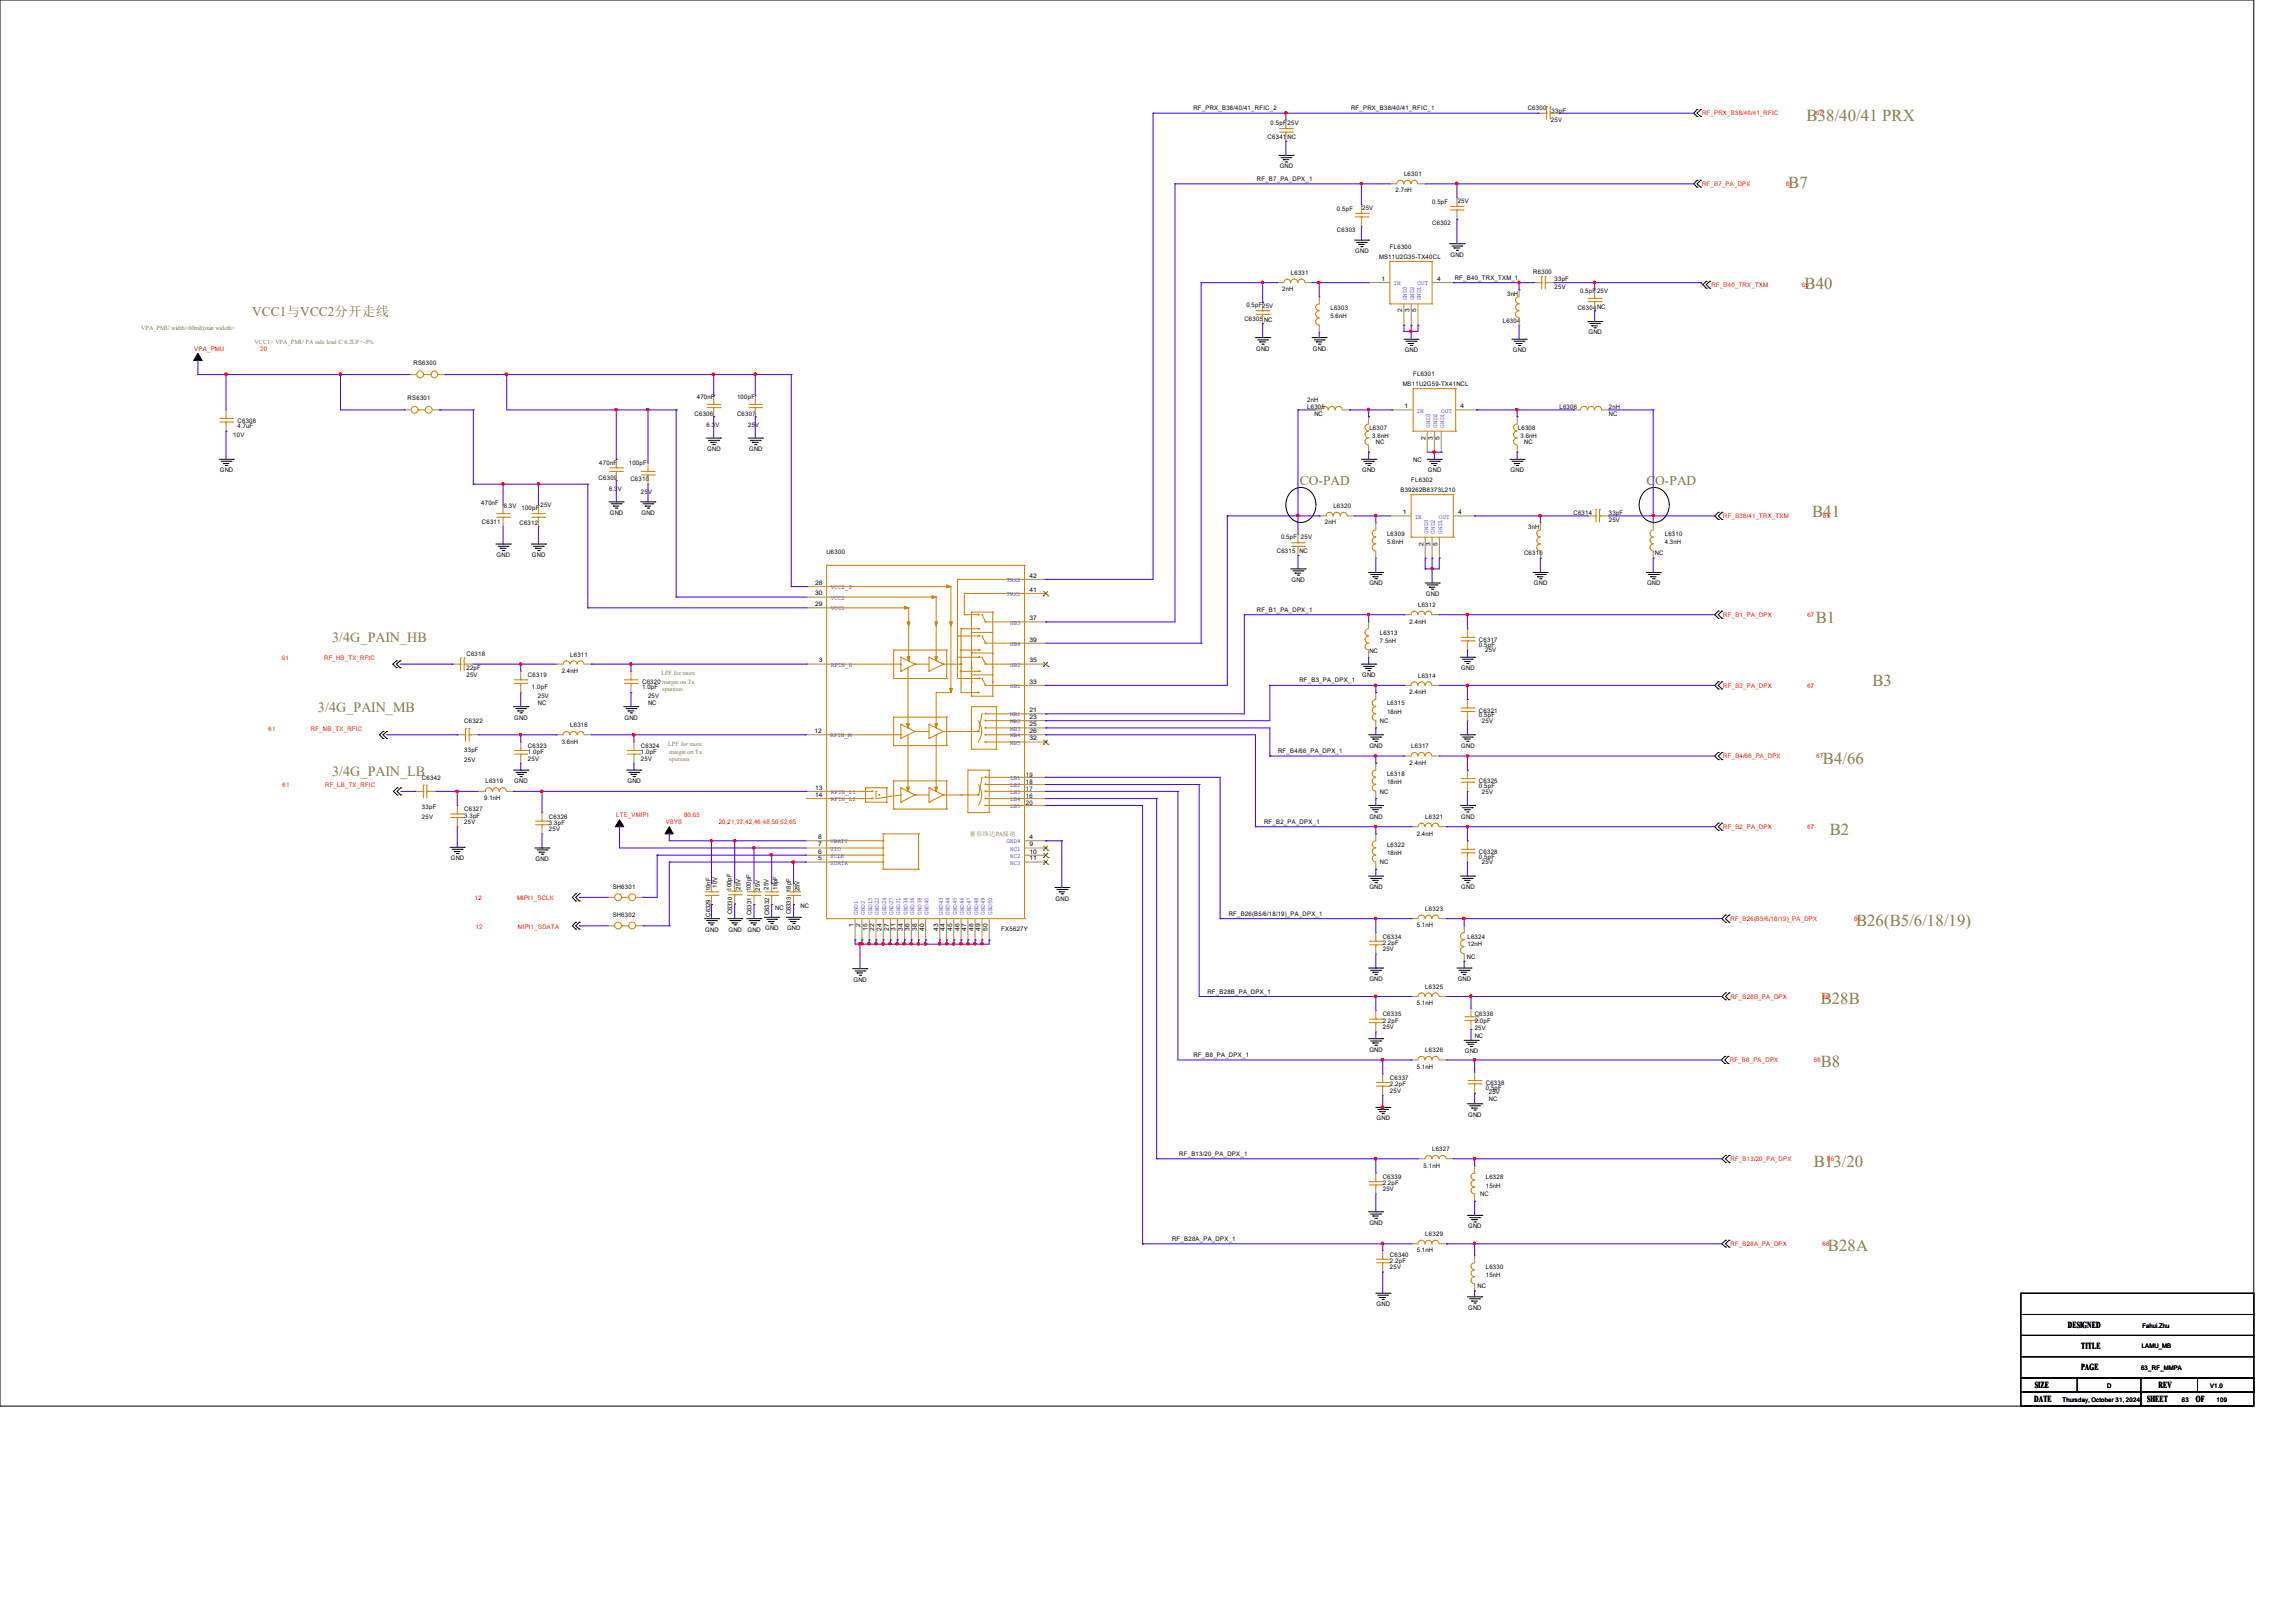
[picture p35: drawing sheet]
<svg xmlns="http://www.w3.org/2000/svg" width="297mm" height="210mm" viewBox="0 0 297 210" stroke-linecap="round" stroke-linejoin="round" font-family="sans-serif">
<defs><g id="words">
<g font-size="2.2" fill="#808040">
<text x="233.8" y="15.6">B38/40/41 PRX</text>
<text x="231.4" y="24.3">B7</text>
<text x="233.6" y="37.4">B40</text>
<text x="234.5" y="66.8">B41</text>
<text x="235" y="80.6">B1</text>
<text x="242.3" y="88.8">B3</text>
<text x="235.9" y="98.8">B4/66</text>
<text x="236.8" y="108">B2</text>
<text x="240.2" y="119.8">B26(B5/6/18/19)</text>
<text x="235.6" y="129.9">B28B</text>
<text x="235.6" y="138.1">B8</text>
<text x="234.7" y="151">B13/20</text>
<text x="236.6" y="161.9">B28A</text>
</g>
<g font-size="1.8" fill="#808040">
<text x="43" y="83">3/4G_PAIN_HB</text>
<text x="41.1" y="92.2">3/4G_PAIN_MB</text>
<text x="43" y="100.4">3/4G_PAIN_LB</text>
</g>
<g font-size="1.7" fill="#808040">
<text x="32.6" y="40.9">VCC1与VCC2分开走线</text>
<text x="168.2" y="62.8">CO-PAD</text>
<text x="213.1" y="62.8">CO-PAD</text>
</g>
<g font-size="1.2">
<text x="267.6" y="171.8">DESIGNED</text>
<text x="263.3" y="179.6">SIZE</text>
<text x="269.4" y="174.6">TITLE</text>
<text x="269.4" y="177.3">PAGE</text>
<text x="279.3" y="179.6">REV</text>
<text x="263.3" y="181.4">DATE</text>
<text x="277.9" y="181.4">SHEET</text>
<text x="284.2" y="181.4">OF</text>
</g>
<g font-size=".8">
<text x="154.4" y="14.3">RF_PRX_B38/40/41_RFIC_2</text>
<text x="164" y="17.9">C6341 NC</text>
<text x="164.4" y="16.2">0.5pF25V</text>
<text x="174.8" y="14.3">RF_PRX_B38/40/41_RFIC_1</text>
<text x="197.7" y="14.2">C6300</text>
<text x="200.7" y="15.8">25V</text>
<text x="200.8" y="14.6">33pF</text>
<text x="162.7" y="23.4">RF_B7_PA_DPX_1</text>
<text x="165.6" y="21.8">GND</text>
<text x="181.7" y="22.8">L6301</text>
<text x="173" y="27.3">0.5pF</text>
<text x="176.3" y="27.2">25V</text>
<text x="180.6" y="24.9">2.7nH</text>
<text x="185.3" y="29.1">C6302</text>
<text x="185.3" y="26.4">0.5pF</text>
<text x="188.6" y="26.3">25V</text>
<text x="167.1" y="35.6">L6331</text>
<text x="173" y="30">C6303</text>
<text x="175.4" y="32.8">GND</text>
<text x="178.5" y="33.5">MS11U2G35-TX40CL</text>
<text x="179.9" y="32.2">FL6300</text>
<text x="187.7" y="33.2">GND</text>
<text x="198.4" y="35.5">R6300</text>
<text x="161" y="41.5">C6305NC</text>
<text x="161.3" y="39.7">0.5pF25V</text>
<text x="166" y="37.7">2nH</text>
<text x="172.2" y="40.1">L6303</text>
<text x="172.2" y="41.2">5.6nH</text>
<text x="178.8" y="36.4">1</text>
<text x="181.5" y="40.4" transform="rotate(-90 181.5 40.4)">2</text>
<text x="182.4" y="40.4" transform="rotate(-90 182.4 40.4)">3</text>
<text x="183.3" y="40.4" transform="rotate(-90 183.3 40.4)">5</text>
<text x="186" y="36.4">4</text>
<text x="188.3" y="36.2">RF_B40_TRX_TXM_1</text>
<text x="194.5" y="41.7">L6304</text>
<text x="195" y="38.3">3nH</text>
<text x="201.2" y="36.4">33pF</text>
<text x="201.2" y="37.3">25V</text>
<text x="204.2" y="40.1">C6304NC</text>
<text x="204.5" y="38">0.5pF25V</text>
<text x="53.5" y="47.2">RS6300</text>
<text x="162.6" y="45.4">GND</text>
<text x="169.9" y="45.4">GND</text>
<text x="181.8" y="45.5">GND</text>
<text x="195.8" y="45.5">GND</text>
<text x="205.6" y="43.3">GND</text>
<text x="52.8" y="51.8">RS6301</text>
<text x="89.9" y="53.9">C6306</text>
<text x="90.2" y="51.6">470nF</text>
<text x="95.4" y="53.8">C6307</text>
<text x="95.4" y="51.6">100pF</text>
<text x="169.2" y="52.9">L6305</text>
<text x="169.2" y="52">2nH</text>
<text x="170.1" y="53.8">NC</text>
<text x="181.5" y="50">MS11U2G59-TX41NCL</text>
<text x="181.8" y="52.8">1</text>
<text x="182.9" y="48.7">FL6301</text>
<text x="189" y="52.8">4</text>
<text x="201.8" y="52.9">L6306</text>
<text x="208.2" y="52.9">2nH</text>
<text x="208.2" y="53.8">NC</text>
<text x="30.2" y="56.6">10V</text>
<text x="30.7" y="54.7">C6308</text>
<text x="30.7" y="55.4">4.7uF</text>
<text x="91.4" y="55.2">6.3V</text>
<text x="91.5" y="58.4">GND</text>
<text x="96.8" y="55.2">25V</text>
<text x="96.9" y="58.4">GND</text>
<text x="177.2" y="55.6">L6307</text>
<text x="177.6" y="56.6">3.6nH</text>
<text x="178.1" y="57.4">NC</text>
<text x="182.9" y="59.7">NC</text>
<text x="184.5" y="56.9" transform="rotate(-90 184.5 56.9)">2</text>
<text x="185.4" y="56.9" transform="rotate(-90 185.4 56.9)">3</text>
<text x="186.3" y="56.9" transform="rotate(-90 186.3 56.9)">5</text>
<text x="196.4" y="55.6">L6308</text>
<text x="196.8" y="56.6">3.6nH</text>
<text x="197.2" y="57.4">NC</text>
<text x="28.4" y="61.1">GND</text>
<text x="62.3" y="65.4">470nF</text>
<text x="65.2" y="65.7">6.3V</text>
<text x="67.5" y="66">100pF</text>
<text x="69.9" y="65.6">25V</text>
<text x="77.5" y="62.1">C6309</text>
<text x="77.6" y="60.2">470nF</text>
<text x="78.8" y="63.5">6.3V</text>
<text x="81.4" y="60.2">100pF</text>
<text x="81.6" y="62.2">C6310</text>
<text x="82.9" y="64">25V</text>
<text x="172.6" y="65.8">L6320</text>
<text x="176.3" y="61.1">GND</text>
<text x="181.2" y="63.7">B39262B8373L210</text>
<text x="182.6" y="62.4">FL6302</text>
<text x="184.8" y="61.1">GND</text>
<text x="195.5" y="61.1">GND</text>
<text x="62.4" y="67.8">C6311</text>
<text x="67.2" y="68">C6312</text>
<text x="78.9" y="66.6">GND</text>
<text x="83" y="66.6">GND</text>
<text x="107" y="71.6">U6300</text>
<text x="165.2" y="71.5">C6315 NC</text>
<text x="165.8" y="69.7">0.5pF 25V</text>
<text x="171.5" y="67.9">2nH</text>
<text x="179.5" y="69.3">L6309</text>
<text x="179.5" y="70.4">5.6nH</text>
<text x="181.5" y="66.5">1</text>
<text x="184.2" y="70.6" transform="rotate(-90 184.2 70.6)">2</text>
<text x="185.1" y="70.6" transform="rotate(-90 185.1 70.6)">3</text>
<text x="186" y="70.6" transform="rotate(-90 186 70.6)">5</text>
<text x="188.7" y="66.5">4</text>
<text x="197.2" y="71.9">C6316</text>
<text x="197.8" y="68.4">3nH</text>
<text x="203.6" y="66.6">C6314</text>
<text x="208.2" y="67.5">25V</text>
<text x="208.2" y="66.6">33pF</text>
<text x="214.2" y="71.8">NC</text>
<text x="215.4" y="69.3">L6310</text>
<text x="215.4" y="70.4">4.3nH</text>
<text x="64.3" y="72.1">GND</text>
<text x="68.8" y="72.1">GND</text>
<text x="105.5" y="77">30</text>
<text x="105.5" y="75.7">28</text>
<text x="133.2" y="74.8">42</text>
<text x="133.2" y="76.6">41</text>
<text x="167.1" y="75.3">GND</text>
<text x="177.2" y="75.7">GND</text>
<text x="184.5" y="77.1">GND</text>
<text x="198.5" y="75.7">GND</text>
<text x="213.2" y="75.7">GND</text>
<text x="105.5" y="78.4">29</text>
<text x="133.2" y="80.3">37</text>
<text x="133.2" y="83">39</text>
<text x="162.7" y="79.2">RF_B1_PA_DPX_1</text>
<text x="178.6" y="82.1">L6313</text>
<text x="178.6" y="83.2">7.5nH</text>
<text x="182.4" y="80.7">2.4nH</text>
<text x="183.5" y="78.6">L6312</text>
<text x="191.4" y="83.1">C6317</text>
<text x="191.4" y="83.7">0.5pF</text>
<text x="60.4" y="84.9">C6318</text>
<text x="60.4" y="86.7">22pF</text>
<text x="60.4" y="87.6">25V</text>
<text x="68.3" y="87.6">C6319</text>
<text x="68.8" y="89.2">1.0pF</text>
<text x="72.7" y="87.1">2.4nH</text>
<text x="73.8" y="85">L6311</text>
<text x="83.1" y="88.6">C6320 margin on Tx</text>
<text x="83.1" y="89.2">1.0pF spurious</text>
<text x="106" y="85.7">3</text>
<text x="133.2" y="85.7">35</text>
<text x="133.2" y="88.5">33</text>
<text x="168.2" y="88.3">RF_B3_PA_DPX_1</text>
<text x="176.3" y="87.6">GND</text>
<text x="177.2" y="84.5">NC</text>
<text x="182.4" y="89.8">2.4nH</text>
<text x="183.5" y="87.7">L6314</text>
<text x="189.1" y="86.7">GND</text>
<text x="192.2" y="84.4">25V</text>
<text x="60.1" y="93.6">C6322</text>
<text x="66.6" y="93.1">GND</text>
<text x="69.6" y="91.3">NC</text>
<text x="69.6" y="90.4">25V</text>
<text x="73.8" y="94.1">L6316</text>
<text x="80.8" y="93.1">GND</text>
<text x="83.9" y="91.3">NC</text>
<text x="83.9" y="90.4">25V</text>
<text x="105.4" y="94.9">12</text>
<text x="133.2" y="92.2">21</text>
<text x="133.2" y="93">23</text>
<text x="133.2" y="94">25</text>
<text x="133.2" y="94.9">26</text>
<text x="133.2" y="95.8">32</text>
<text x="178.6" y="93.6">NC</text>
<text x="179.5" y="91.3">L6315</text>
<text x="179.5" y="92.4">18nH</text>
<text x="191.4" y="92.2">C6321</text>
<text x="191.4" y="92.8">0.5pF</text>
<text x="191.8" y="93.6">25V</text>
<text x="54.6" y="100.9">C6342</text>
<text x="60.1" y="97.3">33pF</text>
<text x="60.1" y="98.6">25V</text>
<text x="62.8" y="101.3">L6319</text>
<text x="66.6" y="101.3">GND</text>
<text x="68.3" y="96.8">C6323</text>
<text x="68.3" y="97.6">1.0pF</text>
<text x="68.3" y="98.4">25V</text>
<text x="72.7" y="96.2">3.6nH</text>
<text x="81.2" y="101.3">GND</text>
<text x="82.9" y="96.8">C6324</text>
<text x="82.9" y="97.6">1.0pF</text>
<text x="82.9" y="98.4">25V</text>
<text x="132.8" y="100.5">19</text>
<text x="132.8" y="101.4">18</text>
<text x="165.4" y="97.4">RF_B4/66_PA_DPX_1</text>
<text x="177.2" y="96.8">GND</text>
<text x="179.5" y="100.4">L6318</text>
<text x="179.5" y="101.5">18nH</text>
<text x="182.4" y="99">2.4nH</text>
<text x="182.6" y="96.8">L6317</text>
<text x="189.1" y="96.8">GND</text>
<text x="191.4" y="101.3">C6325</text>
<text x="191.4" y="102">0.5pF</text>
<text x="54.6" y="104.6">33pF</text>
<text x="54.6" y="105.9">25V</text>
<text x="60.1" y="105">C6327</text>
<text x="60.1" y="105.8">3.3pF</text>
<text x="60.1" y="106.6">25V</text>
<text x="62.7" y="103.5">9.1nH</text>
<text x="71" y="105.9">C6326</text>
<text x="71" y="106.7">3.3pF</text>
<text x="71" y="107.6">25V</text>
<text x="105.5" y="103.1">14</text>
<text x="105.5" y="102.2">13</text>
<text x="132.8" y="102.4">17</text>
<text x="132.8" y="103.2">16</text>
<text x="132.8" y="104.2">20</text>
<text x="163.6" y="106.6">RF_B2_PA_DPX_1</text>
<text x="177.2" y="105.9">GND</text>
<text x="178.6" y="102.7">NC</text>
<text x="184.5" y="106">L6321</text>
<text x="189.1" y="105.9">GND</text>
<text x="191.8" y="102.7">25V</text>
<text x="58.3" y="111.3">GND</text>
<text x="69.3" y="111.4">GND</text>
<text x="105.9" y="111.3">5</text>
<text x="105.9" y="108.6">8</text>
<text x="105.9" y="109.5">7</text>
<text x="105.9" y="110.4">6</text>
<text x="133.2" y="111.3">11</text>
<text x="133.2" y="110.4">10</text>
<text x="133.2" y="109.5">9</text>
<text x="133.2" y="108.6">4</text>
<text x="178.6" y="111.8">NC</text>
<text x="179.5" y="109.6">L6322</text>
<text x="179.5" y="110.7">18nH</text>
<text x="183.4" y="108.1">2.4nH</text>
<text x="191.4" y="110.5">C6328</text>
<text x="191.4" y="111.1">0.5pF</text>
<text x="191.8" y="111.8">25V</text>
<text x="79.3" y="115.1">SH6301</text>
<text x="79.3" y="118.7">SH6302</text>
<text x="91.9" y="118.6" transform="rotate(-90 91.9 118.6)">C6329</text>
<text x="91.9" y="115.3" transform="rotate(-90 91.9 115.3)">10nF</text>
<text x="92.8" y="114.9" transform="rotate(-90 92.8 114.9)">10V</text>
<text x="94.7" y="115.2" transform="rotate(-90 94.7 115.2)">100pF</text>
<text x="94.7" y="118.3" transform="rotate(-90 94.7 118.3)">C6330</text>
<text x="95.8" y="115.1" transform="rotate(-90 95.8 115.1)">25V</text>
<text x="97.2" y="115.3" transform="rotate(-90 97.2 115.3)">100pF</text>
<text x="97.2" y="118.4" transform="rotate(-90 97.2 118.4)">C6331</text>
<text x="98.3" y="115.2" transform="rotate(-90 98.3 115.2)">25V</text>
<text x="99.4" y="115.1" transform="rotate(-90 99.4 115.1)">25V</text>
<text x="99.5" y="118.4" transform="rotate(-90 99.5 118.4)">C6332</text>
<text x="100.3" y="117.8">NC</text>
<text x="100.6" y="115.1" transform="rotate(-90 100.6 115.1)">18pF</text>
<text x="102.4" y="118.3" transform="rotate(-90 102.4 118.3)">C6333</text>
<text x="102.4" y="115.4" transform="rotate(-90 102.4 115.4)">18pF</text>
<text x="103.5" y="115.3" transform="rotate(-90 103.5 115.3)">25V</text>
<text x="103.6" y="117.5">NC</text>
<text x="110.4" y="120" transform="rotate(-90 110.4 120)">1</text>
<text x="111.3" y="120" transform="rotate(-90 111.3 120)">2</text>
<text x="136.6" y="116.5">GND</text>
<text x="159" y="118.5">RF_B26(B5/6/18/19)_PA_DPX_1</text>
<text x="177.2" y="115.1">GND</text>
<text x="184.5" y="117.9">L6323</text>
<text x="189.1" y="115.1">GND</text>
<text x="91.3" y="120.6">GND</text>
<text x="94.3" y="120.6">GND</text>
<text x="96.7" y="120.6">GND</text>
<text x="99" y="120.3">GND</text>
<text x="101.9" y="120.3">GND</text>
<text x="112.3" y="120.4" transform="rotate(-90 112.3 120.4)">15</text>
<text x="113.2" y="120.4" transform="rotate(-90 113.2 120.4)">22</text>
<text x="114.1" y="120.4" transform="rotate(-90 114.1 120.4)">24</text>
<text x="115" y="120.4" transform="rotate(-90 115 120.4)">27</text>
<text x="115.9" y="120.4" transform="rotate(-90 115.9 120.4)">31</text>
<text x="116.8" y="120.4" transform="rotate(-90 116.8 120.4)">34</text>
<text x="117.7" y="120.4" transform="rotate(-90 117.7 120.4)">36</text>
<text x="118.7" y="120.4" transform="rotate(-90 118.7 120.4)">38</text>
<text x="119.6" y="120.4" transform="rotate(-90 119.6 120.4)">40</text>
<text x="121.4" y="120.4" transform="rotate(-90 121.4 120.4)">43</text>
<text x="122.3" y="120.4" transform="rotate(-90 122.3 120.4)">44</text>
<text x="123.2" y="120.4" transform="rotate(-90 123.2 120.4)">45</text>
<text x="124.2" y="120.4" transform="rotate(-90 124.2 120.4)">46</text>
<text x="125" y="120.4" transform="rotate(-90 125 120.4)">47</text>
<text x="126" y="120.4" transform="rotate(-90 126 120.4)">48</text>
<text x="126.9" y="120.4" transform="rotate(-90 126.9 120.4)">49</text>
<text x="127.8" y="120.4" transform="rotate(-90 127.8 120.4)">50</text>
<text x="129.6" y="120.4">FX5627Y</text>
<text x="179" y="121.4">C6334</text>
<text x="179" y="122.3">2.2pF</text>
<text x="179" y="123.1">25V</text>
<text x="183.4" y="120">5.1nH</text>
<text x="189.8" y="124">NC</text>
<text x="189.9" y="121.4">L6324</text>
<text x="189.9" y="122.4">12nH</text>
<text x="110.5" y="127">GND</text>
<text x="156.3" y="128.6">RF_B28B_PA_DPX_1</text>
<text x="177.2" y="127">GND</text>
<text x="179" y="131.5">C6335</text>
<text x="183.4" y="130">5.1nH</text>
<text x="184.5" y="128">L6325</text>
<text x="188.6" y="127">GND</text>
<text x="190.8" y="131.5">C6336</text>
<text x="154.4" y="136.8">RF_B8_PA_DPX_1</text>
<text x="177.2" y="136.1">GND</text>
<text x="179" y="132.3">2.2pF</text>
<text x="179" y="133.2">25V</text>
<text x="184.5" y="136.2">L6326</text>
<text x="189.6" y="136.3">GND</text>
<text x="190.8" y="132.4">2.0pF</text>
<text x="190.8" y="134.3">NC</text>
<text x="190.8" y="133.3">25V</text>
<text x="179.9" y="139.7">C6337</text>
<text x="179.9" y="140.6">2.2pF</text>
<text x="179.9" y="141.4">25V</text>
<text x="183.4" y="138.3">5.1nH</text>
<text x="192.3" y="140.4">C6338</text>
<text x="192.3" y="141">0.5pF</text>
<text x="192.7" y="142.5">NC</text>
<text x="192.7" y="141.6">25V</text>
<text x="152.6" y="149.6">RF_B13/20_PA_DPX_1</text>
<text x="178.1" y="144.9">GND</text>
<text x="185.3" y="149">L6327</text>
<text x="190" y="144.5">GND</text>
<text x="179" y="152.6">C6339</text>
<text x="179" y="153.4">2.2pF</text>
<text x="179" y="154.2">25V</text>
<text x="184.2" y="151.1">5.1nH</text>
<text x="191.6" y="154.7">NC</text>
<text x="192.3" y="152.6">L6328</text>
<text x="192.3" y="153.7">15nH</text>
<text x="151.7" y="160.6">RF_B28A_PA_DPX_1</text>
<text x="177.2" y="158.5">GND</text>
<text x="184.5" y="160">L6329</text>
<text x="190" y="159">GND</text>
<text x="179.9" y="162.6">C6340</text>
<text x="179.9" y="163.4">2.2pF</text>
<text x="179.9" y="164.2">25V</text>
<text x="183.4" y="162">5.1nH</text>
<text x="191.2" y="166.6">NC</text>
<text x="192.3" y="164.2">L6330</text>
<text x="192.3" y="165.3">15nH</text>
<text x="178.1" y="169">GND</text>
<text x="190" y="169.5">GND</text>
<text x="277.3" y="171.8">Fahui.Zhu</text>
<text x="272.7" y="179.6">D</text>
<text x="277.1" y="177.2">63_RF_MMPA</text>
<text x="277.2" y="174.5">LAMU_MB</text>
<text x="286" y="179.6">V1.0</text>
<text x="266.9" y="181.4">Thursday, October 31, 2024</text>
<text x="282.4" y="181.4">63</text>
<text x="286.9" y="181.4">109</text>
</g>
<g font-size=".8" fill="#f00">
<text x="220.3" y="14.9">RF_PRX_B38/40/41_RFIC</text>
<text x="235" y="14.9">67</text>
<text x="220.3" y="24.1">RF_B7_PA_DPX</text>
<text x="231.2" y="24.1">67</text>
<text x="221.5" y="37.2">RF_B40_TRX_TXM</text>
<text x="233.2" y="37.2">65</text>
<text x="25.1" y="45.4">VPA_PMU</text>
<text x="33.7" y="45.4">20</text>
<text x="223" y="67.1">RF_B38/41_TRX_TXM</text>
<text x="235.9" y="67.1">65</text>
<text x="223" y="79.8">RF_B1_PA_DPX</text>
<text x="233.9" y="79.8">67</text>
<text x="36.5" y="85.4">61</text>
<text x="42" y="85.4">RF_HB_TX_RFIC</text>
<text x="223" y="89">RF_B3_PA_DPX</text>
<text x="233.9" y="89">67</text>
<text x="34.8" y="94.6">61</text>
<text x="40.2" y="94.6">RF_MB_TX_RFIC</text>
<text x="36.6" y="101.9">61</text>
<text x="42.1" y="101.9">RF_LB_TX_RFIC</text>
<text x="223" y="98.1">RF_B4/66_PA_DPX</text>
<text x="235.1" y="98.1">67</text>
<text x="79.8" y="105.7">LTE_VMIPI</text>
<text x="86.2" y="106.6">VSYS</text>
<text x="88.5" y="105.7">60,65</text>
<text x="93" y="106.6">20,21,37,42,46,48,50,52,65</text>
<text x="223" y="107.3">RF_B2_PA_DPX</text>
<text x="233.9" y="107.3">67</text>
<text x="61.5" y="116.4">12</text>
<text x="66.9" y="116.4">MIPI1_SCLK</text>
<text x="224" y="119.2">RF_B26(B5/6/18/19)_PA_DPX</text>
<text x="240" y="119.2">66</text>
<text x="61.6" y="120.2">12</text>
<text x="67" y="120.2">MIPI1_SDATA</text>
<text x="224" y="129.2">RF_B28B_PA_DPX</text>
<text x="235.8" y="129.2">66</text>
<text x="223.9" y="137.5">RF_B8_PA_DPX</text>
<text x="234.7" y="137.5">66</text>
<text x="224" y="150.3">RF_B13/20_PA_DPX</text>
<text x="236.5" y="150.3">66</text>
<text x="224" y="161.2">RF_B28A_PA_DPX</text>
<text x="235.8" y="161.2">66</text>
</g>
<g font-size=".8" fill="#00c">
<text x="180.3" y="36.9">IN</text>
<text x="182.1" y="38.9" transform="rotate(-90 182.1 38.9)">GND3</text>
<text x="183" y="38.9" transform="rotate(-90 183 38.9)">GND2</text>
<text x="183.5" y="36.9">OUT</text>
<text x="183.9" y="38.9" transform="rotate(-90 183.9 38.9)">GND1</text>
<text x="183.3" y="53.4">IN</text>
<text x="186.5" y="53.4">OUT</text>
<text x="185.1" y="55.3" transform="rotate(-90 185.1 55.3)">GND3</text>
<text x="186" y="55.3" transform="rotate(-90 186 55.3)">GND2</text>
<text x="186.9" y="55.3" transform="rotate(-90 186.9 55.3)">GND1</text>
<text x="183.1" y="67.1">IN</text>
<text x="184.8" y="69" transform="rotate(-90 184.8 69)">GND3</text>
<text x="185.7" y="69" transform="rotate(-90 185.7 69)">GND2</text>
<text x="186.2" y="67.1">OUT</text>
<text x="186.6" y="69" transform="rotate(-90 186.6 69)">GND1</text>
<text x="107.5" y="77.6">VCC2</text>
<text x="107.5" y="76.2">VCC2_2</text>
<text x="130.3" y="75.3">TRX2</text>
<text x="130.3" y="77.1">TRX1</text>
<text x="107.5" y="79">VCC1</text>
<text x="130.7" y="80.8">HB3</text>
<text x="130.7" y="83.6">HB4</text>
<text x="107.5" y="86.3">RFIN_H</text>
<text x="130.7" y="86.3">HB2</text>
<text x="130.7" y="89">HB1</text>
<text x="107.4" y="95.4">RFIN_M</text>
<text x="130.7" y="92.7">MB1</text>
<text x="130.7" y="93.6">MB2</text>
<text x="130.7" y="94.5">MB3</text>
<text x="130.7" y="95.4">MB4</text>
<text x="130.7" y="100.9">LB1</text>
<text x="130.7" y="101.9">LB2</text>
<text x="130.7" y="96.3">MB5</text>
<text x="107.5" y="103.7">RFIN_L2</text>
<text x="107.5" y="102.7">RFIN_L1</text>
<text x="130.7" y="102.7">LB3</text>
<text x="130.7" y="103.7">LB4</text>
<text x="130.7" y="104.6">LB5</text>
<text x="107.4" y="111.9">SDATA</text>
<text x="107.4" y="109.1">VBATT</text>
<text x="107.4" y="110.1">VIO</text>
<text x="107.4" y="111">SCLK</text>
<text x="130.3" y="109.1">GND4</text>
<text x="130.7" y="111.9">NC3</text>
<text x="130.7" y="111">NC2</text>
<text x="130.7" y="110.1">NC1</text>
<text x="111" y="118.4" transform="rotate(-90 111 118.4)">GND1</text>
<text x="111.9" y="118.4" transform="rotate(-90 111.9 118.4)">GND2</text>
<text x="112.9" y="118.4" transform="rotate(-90 112.9 118.4)">GND15</text>
<text x="113.7" y="118.4" transform="rotate(-90 113.7 118.4)">GND22</text>
<text x="114.7" y="118.4" transform="rotate(-90 114.7 118.4)">GND24</text>
<text x="115.6" y="118.4" transform="rotate(-90 115.6 118.4)">GND27</text>
<text x="116.5" y="118.4" transform="rotate(-90 116.5 118.4)">GND31</text>
<text x="117.4" y="118.4" transform="rotate(-90 117.4 118.4)">GND34</text>
<text x="118.3" y="118.4" transform="rotate(-90 118.3 118.4)">GND36</text>
<text x="119.2" y="118.4" transform="rotate(-90 119.2 118.4)">GND38</text>
<text x="120.2" y="118.4" transform="rotate(-90 120.2 118.4)">GND40</text>
<text x="122" y="118.4" transform="rotate(-90 122 118.4)">GND43</text>
<text x="122.9" y="118.4" transform="rotate(-90 122.9 118.4)">GND44</text>
<text x="123.8" y="118.4" transform="rotate(-90 123.8 118.4)">GND45</text>
<text x="124.8" y="118.4" transform="rotate(-90 124.8 118.4)">GND46</text>
<text x="125.6" y="118.4" transform="rotate(-90 125.6 118.4)">GND47</text>
<text x="126.6" y="118.4" transform="rotate(-90 126.6 118.4)">GND48</text>
<text x="127.5" y="118.4" transform="rotate(-90 127.5 118.4)">GND49</text>
<text x="128.4" y="118.4" transform="rotate(-90 128.4 118.4)">GND50</text>
</g>
<g font-size=".8" fill="#808040">
<text x="18.3" y="42.8">VPA_PMU width&gt;60mil;(min wideth&gt;</text>
<text x="32.9" y="44.6">VCC1&gt; VPA_PMU PA side load C 6.2UF+-5%</text>
<text x="85.6" y="87.4">LPF for more</text>
<text x="86.5" y="96.5">LPF for more</text>
<text x="86.6" y="97.6">margin on Tx</text>
<text x="86.6" y="98.5">spurious</text>
<text x="125.5" y="108.2">兼容络达PA接地</text>
</g>
</g></defs>
<g fill="none" stroke="#000" stroke-width=".13">
<path d="M0 0h291.7v181.9h-291.7zM219.6 14.2h.1M219.6 15.1h.1M219.6 14.2l-.4 .4 .4 .5M220.1 15.1h.1M220.1 14.2h.1M220.1 14.2l-.5 .4 .5 .5M165.5 20.1h1.8M165.8 20.4h1.2M166.1 20.7h.1M166.1 20.7h.7M166.3 21h.2"/>
<path d="M166.5 21h.1M167 20.4h.1M167.3 20.1h.1M175.3 31.1h1.8M175.6 31.4h1.2M175.9 31.6h.1M175.9 31.6h.7M176.1 31.9h.2M176.3 31.9h.1M176.8 31.4h.1M177.1 31.1h.1M187.6 31.5h1.9"/>
<path d="M187.9 31.8h1.3M188.2 32.1h.1M188.2 32.1h.7M188.5 32.4h.1M188.6 32.4h.1M189.2 31.8h.1M189.5 31.5h.1M219.6 23.3h.1M219.6 24.2h.1M219.6 23.3l-.4 .5 .4 .4M220.1 24.2h.1M220.1 23.3h.1"/>
<path d="M220.1 23.3l-.5 .5 .5 .4M220.8 36.4h.1M220.8 37.3h.1M220.8 36.4l-.4 .4 .4 .5M221.3 37.3h.1M221.3 36.4h.1M221.3 36.4l-.5 .4 .5 .5M28.4 59.4h1.8M28.6 59.7h1.3M28.9 60h.1M28.9 60h.7M29.9 59.7h.1"/>
<path d="M30.2 59.4h.1M91.4 56.7h1.9M91.7 57h1.3M92 57.2h.1M92 57.2h.7M92.2 57.5h.3M92.5 57.5h.1M93 57h.1M93.3 56.7h.1M96.8 56.7h1.9M97.1 57h1.3M97.4 57.2h.1"/>
<path d="M97.4 57.2h.7M97.7 57.5h.1M97.8 57.5h.1M98.4 57h.1M98.7 56.7h.1M162.5 43.7h1.8M162.8 44h1.2M163 44.2h.1M163 44.2h.8M163.3 44.5h.2M163.5 44.5h.1M164 44h.1"/>
<path d="M164.3 43.7h.1M169.8 43.7h1.8M170.1 44h1.3M170.3 44.2h.1M170.3 44.2h.8M170.6 44.5h.2M170.8 44.5h.1M171.4 44h.1M171.6 43.7h.1M176.2 59.4h1.9M176.5 59.7h1.3M176.7 60h.1"/>
<path d="M176.7 60h.8M177.8 59.7h.1M178.1 59.4h.1M181.7 43.9h1.8M181.9 44.2h1.4M182.2 44.4h.1M182.2 44.4h.8M182.5 44.7h.2M182.7 44.7h.1M183.3 44.2h.1M183.5 43.9h.1M184.7 59.4h1.8"/>
<path d="M185 59.7h1.3M185.3 60h.1M185.3 60h.7M186.3 59.7h.1M186.5 59.4h.1M195.4 59.4h1.8M195.7 43.9h1.8M195.7 59.7h1.3M196 60h.1M196 44.2h1.2M196 60h.7M196.2 44.4h.1"/>
<path d="M196.2 44.4h.8M196.5 44.7h.2M196.7 44.7h.1M197 59.7h.1M197.2 44.2h.1M197.2 59.4h.1M197.5 43.9h.1M205.5 41.6h1.8M205.7 41.9h1.3M206 42.2h.1M206 42.2h.8M206.3 42.4h.2"/>
<path d="M206.5 42.4h.1M207 41.9h.1M207.3 41.6h.1M29.2 60.2h.1M29.3 60.2h.1M64.2 70.4h1.8M64.5 70.7h1.2M64.7 71h.1M64.7 71h.8M65 71.2h.2M65.2 71.2h.1M65.7 70.7h.1"/>
<path d="M66 70.4h.1M68.7 70.4h1.9M69 70.7h1.3M69.3 71h.1M69.3 71h.8M69.6 71.2h.2M69.8 71.2h.1M70.3 70.7h.1M70.6 70.4h.1M78.8 64.9h1.8M79.1 65.2h1.3M79.4 65.5h.1"/>
<path d="M79.4 65.5h.7M79.6 65.7h.2M79.8 65.7h.1M80.4 65.2h.1M80.6 64.9h.1M82.9 64.9h1.9M83.2 65.2h1.3M83.5 65.5h.1M83.5 65.5h.7M83.8 65.7h.1M83.9 65.7h.1M84.5 65.2h.1"/>
<path d="M84.8 64.9h.1M167 73.6h1.9M167.3 73.9h1.3M167.6 74.2h.1M167.6 74.2h.8M167.9 74.4h.2M168.1 74.4h.1M168.6 73.9h.1M168.9 73.6h.1M170.3 65.4a2.06 2.06 0 0 0-2.5-2.2 2.38 2.38 0 0 0-1.4 2.1 2.38 2.38 0 0 0 1.4 2.2 1.97 1.97 0 0 0 2.5-1.9M177 60.2h.2M177.1 74.1h1.8"/>
<path d="M177.2 60.2h.1M177.4 74.3h1.3M177.7 74.6h.1M177.7 74.6h.7M177.9 74.9h.2M178.1 74.9h.1M178.7 74.3h.1M178.9 74.1h.1M184.4 75.4h1.9M184.7 75.7h1.3M185 76h.1M185 76h.7"/>
<path d="M185.3 76.2h.1M185.4 76.2h.1M185.5 60.2h.2M185.7 60.2h.1M186 75.7h.1M186.3 75.4h.1M196.2 60.2h.2M196.4 60.2h.1M198.4 74.1h1.8M198.7 74.3h1.3M199 74.6h.1M199 74.6h.7"/>
<path d="M199.3 74.9h.1M199.4 74.9h.1M200 74.3h.1M200.2 74.1h.1M213.1 74.1h1.8M213.3 74.3h1.3M213.6 74.6h.1M213.6 74.6h.7M213.9 74.9h.2M214.1 74.9h.1M214.6 74.3h.1M214.9 74.1h.1"/>
<path d="M216 65.4a2.06 2.06 0 0 0-2.4-2.2 2.38 2.38 0 0 0-1.5 2.1 2.38 2.38 0 0 0 1.5 2.2 1.97 1.97 0 0 0 2.4-1.9M222.4 66.3h.1M222.4 67.2h.1M222.4 79.1h.1M222.4 66.3l-.5 .5 .5 .4M222.4 79.1l-.5 .4 .5 .5M222.8 67.2h.1M222.8 66.3h.1M222.8 79.1h.1M222.8 66.3l-.4 .5 .4 .4M222.8 79.1l-.4 .4 .4 .5M49.6 94.7h.1"/>
<path d="M49.6 95.5h.1M49.6 94.7l-.5 .4 .5 .4M50 94.7h.1M50 95.5h.1M50 94.7l-.4 .4 .4 .4M51.3 85.5h.1M51.3 86.4h.1M51.3 85.5l-.5 .4 .5 .5M51.8 85.5h.1M51.8 86.4h.1M51.8 85.5l-.5 .4 .5 .5M66.5 91.4h1.8"/>
<path d="M66.5 99.7h1.8M66.8 91.7h1.2M66.8 99.9h1.2M67 92h.1M67 92h.8M67.3 92.2h.2M67.5 92.2h.1M68 91.7h.1M68 99.9h.1M68.3 91.4h.1M68.3 99.7h.1M80.7 91.4h1.8"/>
<path d="M81 91.7h1.3M81.1 99.7h1.8M81.3 92h.1M81.3 92h.7M81.4 99.9h1.3M81.6 92.2h.1M81.7 92.2h.1M82.3 91.7h.1M82.5 91.4h.1M82.7 99.9h.1M82.9 99.7h.1M176.2 85.9h1.9"/>
<path d="M176.5 86.2h1.3M176.7 86.5h.1M176.7 86.5h.8M177 86.8h.2M177.1 95.1h1.8M177.2 86.8h.1M177.4 95.4h1.3M177.7 95.6h.1M177.7 95.6h.7M177.8 86.2h.1M177.9 95.9h.2M178.1 85.9h.1"/>
<path d="M178.1 95.9h.1M178.7 95.4h.1M178.9 95.1h.1M189 85h1.8M189 95.1h1.8M189.3 85.3h1.2M189.3 95.4h1.2M189.6 85.6h.1M189.6 95.6h.1M189.6 85.6h.7M189.6 95.6h.7M189.8 85.9h.2"/>
<path d="M189.8 95.9h.2M190 85.9h.1M190 95.9h.1M190.5 85.3h.1M190.5 95.4h.1M190.8 85h.1M190.8 95.1h.1M222.4 80h.1M222.4 88.2h.1M222.4 89.2h.1M222.4 97.4h.1M222.4 98.3h.1"/>
<path d="M222.4 88.2l-.5 .5 .5 .5M222.4 97.4l-.5 .4 .5 .5M222.8 80h.1M222.8 89.2h.1M222.8 88.2h.1M222.8 98.3h.1M222.8 97.4h.1M222.8 88.2l-.4 .5 .4 .5M222.8 97.4l-.4 .4 .4 .5M51.4 101.9h.1M51.4 102.9h.1M51.4 101.9l-.5 .5 .5 .5"/>
<path d="M51.9 101.9h.1M51.9 102.9h.1M51.9 101.9l-.5 .5 .5 .5M58.3 109.6h1.8M58.5 109.9h1.3M58.8 110.2h.1M58.8 110.2h.7M59.1 110.4h.2M59.3 110.4h.1M59.8 109.9h.1M60.1 109.6h.1M67 100.2h.1"/>
<path d="M67 100.2h.8M67.3 100.5h.2M67.5 100.5h.1M69.2 109.7h1.8M69.5 110h1.3M69.8 110.3h.1M69.8 110.3h.7M70.1 110.5h.1M70.2 110.5h.1M70.8 110h.1M71 109.7h.1M74.5 115.7h.1"/>
<path d="M74.5 116.6h.1M74.5 119.3h.1M74.5 115.7l-.4 .4 .4 .5M74.5 119.3l-.4 .5 .4 .4M75 115.7h.1M75 116.6h.1M75 119.3h.1M75 115.7l-.5 .4 .5 .5M75 119.3l-.5 .5 .5 .4M81.7 100.2h.1M81.7 100.2h.7M81.9 100.5h.2"/>
<path d="M82.1 100.5h.1M91.2 118.9h1.8M91.4 119.1h1.3M91.7 119.4h.1M91.7 119.4h.8M92 119.7h.2M92.2 119.7h.1M92.7 119.1h.1M93 118.9h.1M94.2 118.9h1.8M94.4 119.1h1.4M94.7 119.4h.1"/>
<path d="M94.7 119.4h.8M95 119.7h.2M95.2 119.7h.1M95.8 119.1h.1M96 118.9h.1M96.6 118.9h1.9M96.9 119.1h1.3M97.2 119.4h.1M97.2 119.4h.7M97.5 119.7h.2M97.7 119.7h.1M98.2 119.1h.1"/>
<path d="M98.5 118.9h.1M98.9 118.7h1.9M99.2 119h1.3M99.5 119.3h.1M99.5 119.3h.7M99.8 119.5h.1M99.9 119.5h.1M100.5 119h.1M100.8 118.7h.1M101.8 118.7h1.8M102.1 119h1.2M102.3 119.3h.1"/>
<path d="M102.3 119.3h.7M102.6 119.5h.2M102.8 119.5h.1M103.3 119h.1M103.6 118.7h.1M136.5 114.9h1.8M136.8 115.1h1.3M137.1 115.4h.1M137.1 115.4h.7M137.3 115.7h.2M137.5 115.7h.1M138.1 115.1h.1"/>
<path d="M138.3 114.9h.1M177.1 104.2h1.8M177.1 113.4h1.8M177.4 104.5h1.3M177.4 113.7h1.3M177.7 104.8h.1M177.7 113.9h.1M177.7 104.8h.7M177.7 113.9h.7M177.9 105.1h.2M177.9 114.2h.2M178.1 105.1h.1"/>
<path d="M178.1 114.2h.1M178.7 104.5h.1M178.7 113.7h.1M178.9 104.2h.1M178.9 113.4h.1M189 104.2h1.8M189 113.4h1.8M189.3 104.5h1.2M189.3 113.7h1.2M189.6 104.8h.1M189.6 113.9h.1M189.6 104.8h.7"/>
<path d="M189.6 113.9h.7M189.8 105.1h.2M189.8 114.2h.2M190 105.1h.1M190 114.2h.1M190.5 104.5h.1M190.5 113.7h.1M190.8 104.2h.1M190.8 113.4h.1M222.4 106.5h.1M222.4 107.4h.1M222.4 106.5l-.5 .5 .5 .4"/>
<path d="M222.8 107.4h.1M222.8 106.5h.1M222.8 106.5l-.4 .5 .4 .4M223.3 118.4h.1M223.3 119.3h.1M223.3 118.4l-.5 .5 .5 .4M223.8 119.3h.1M223.8 118.4h.1M223.8 118.4l-.5 .5 .5 .4M74.5 120.2h.1M75 120.2h.1M110.4 125.3h1.8"/>
<path d="M110.7 125.6h1.2M110.9 125.9h.1M110.9 125.9h.7M111.2 126.2h.2M111.4 126.2h.1M111.9 125.6h.1M112.2 125.3h.1M177.1 125.3h1.8M177.1 134.4h1.8M177.4 125.6h1.3M177.4 134.7h1.3M177.7 125.8h.1"/>
<path d="M177.7 135h.1M177.7 125.8h.7M177.7 135h.7M177.9 126.1h.2M177.9 135.3h.2M178.1 126.1h.1M178.1 135.3h.1M178.7 125.6h.1M178.7 134.7h.1M178.9 125.3h.1M178.9 134.4h.1M188.6 125.3h1.8"/>
<path d="M188.8 125.6h1.3M189.1 125.8h.1M189.1 125.8h.7M189.4 126.1h.2M189.5 134.6h1.8M189.6 126.1h.1M189.7 134.9h1.3M190 135.1h.1M190 135.1h.8M190.1 125.6h.1M190.3 135.4h.2M190.4 125.3h.1"/>
<path d="M190.5 135.4h.1M191 134.9h.1M191.3 134.6h.1M223.2 136.7h.1M223.2 137.6h.1M223.2 136.7l-.4 .5 .4 .4M223.3 128.5h.1M223.3 129.4h.1M223.3 128.5l-.5 .4 .5 .5M223.6 137.6h.1M223.6 136.7h.1M223.6 136.7l-.4 .5 .4 .4"/>
<path d="M223.8 129.4h.1M223.8 128.5h.1M223.8 128.5l-.5 .4 .5 .5M177.1 156.8h1.8M177.4 157.1h1.3M177.7 157.4h.1M177.7 157.4h.7M177.9 157.6h.2M178.1 143.3h1.8M178.1 157.6h.1M178.3 143.6h1.3M178.6 143.8h.1"/>
<path d="M178.6 143.8h.7M178.7 157.1h.1M178.9 144.1h.1M178.9 156.8h.1M179 144.1h.1M179.6 143.6h.1M179.9 143.3h.1M189.9 142.8h1.9M189.9 157.3h1.9M190.2 143.1h1.3M190.2 157.6h1.3M190.5 143.4h.1"/>
<path d="M190.5 157.8h.1M190.5 143.4h.7M190.5 157.8h.7M190.8 143.6h.1M190.8 158.1h.1M190.9 143.6h.1M190.9 158.1h.1M191.5 143.1h.1M191.5 157.6h.1M191.8 142.8h.1M191.8 157.3h.1M223.3 149.5h.1"/>
<path d="M223.3 150.4h.1M223.3 149.5l-.5 .4 .5 .5M223.8 150.4h.1M223.8 149.5h.1M223.8 149.5l-.5 .4 .5 .5M178.1 167.3h1.8M178.3 167.6h1.3M178.6 167.9h.1M178.6 167.9h.7M178.9 168.1h.1M179 168.1h.1M179.6 167.6h.1"/>
<path d="M179.9 167.3h.1M189.9 167.8h1.9M190.2 168.1h1.3M190.5 168.4h.1M190.5 168.4h.7M190.8 168.6h.1M190.9 168.6h.1M191.5 168.1h.1M191.8 167.8h.1M223.3 160.5h.1M223.3 161.4h.1M223.3 160.5l-.5 .5 .5 .4"/>
<path d="M223.8 161.4h.1M223.8 160.5h.1M223.8 160.5l-.5 .5 .5 .4M261.5 175.6h30.2v2.7h-30.2zM261.5 178.3h30.2v1.8h-30.2zM261.5 170.1h30.2v2.7h-30.2zM261.5 167.3h30.2v2.8h-30.2zM261.5 172.8h30.2v2.8h-30.2zM268.8 178.3h8.3v1.8h-8.3zM284.4 178.3h7.3v1.8h-7.3zM261.5 180.1h15.6v1.8h-15.6zM277.1 180.1h14.6v1.8h-14.6z"/>
</g>
<g fill="#000" stroke="#000" stroke-width=".13">
<path d="M25.6 45.7l.6 1h-1.1z" fill-rule="evenodd"/>
<path d="M80.2 106.1l.5 .9h-1.1z" fill-rule="evenodd"/>
<path d="M86.6 107l.5 .9h-1z" fill-rule="evenodd"/>
</g>
<g fill="none" stroke="#cc8006" stroke-width=".13">
<path d="M165.6 17.1h1.7M165.6 16.6h1.7M166.4 16.6h.1M166.4 17.1h.1M166.4 16.5v.1M166.4 17.1v.3M167.3 17.1h.1M167.3 16.6h.1M200 14.6h.2M200.2 14.6h.1M200.2 13.8h.1M200.2 13.8v1.7"/>
<path d="M200.6 13.8h.1M200.6 14.6h.1M200.6 14.6h.3M200.6 13.8v1.7M167 36.6a.43 .43 0 0 0-.4-.5 .43 .43 0 0 0-.4 .5M167.9 36.6a.44 .44 0 0 0-.4-.5 .44 .44 0 0 0-.5 .5M168.9 36.6a.44 .44 0 0 0-.5-.5 .44 .44 0 0 0-.4 .5M170.7 39.3a.43 .43 0 0 0-.4 .4 .43 .43 0 0 0 .4 .5M175.4 28.1h1.6M175.4 27.6h1.6M176.2 27.6h.1M176.2 28.1h.1"/>
<path d="M176.2 27.4v.2M176.2 28.1v.3M177 28.1h.1M177 27.6h.1M179.9 33.8h.1M179.9 39.3h.1M179.9 33.8v5.5M179.9 33.8h5.4M179.9 39.3h5.4M181.6 23.8a.44 .44 0 0 0-.4-.5 .44 .44 0 0 0-.4 .5M182.6 23.8a.44 .44 0 0 0-.5-.5 .44 .44 0 0 0-.4 .5M183.5 23.8a.42 .42 0 0 0-.5-.5 .42 .42 0 0 0-.4 .5"/>
<path d="M185.3 33.8h.1M185.3 39.3h.1M185.3 33.8v5.5M187.7 27.2h1.7M187.7 26.7h1.7M188.6 26.7h.1M188.6 27.2h.1M188.6 26.5v.2M188.6 27.2v.2M189.4 27.2h.1M189.4 26.7h.1M196.6 39.3a.43 .43 0 0 0-.5 .4 .43 .43 0 0 0 .5 .5"/>
<path d="M196.6 38.4a.44 .44 0 0 0-.5 .4 .44 .44 0 0 0 .5 .5M199.3 36.6h.2M199.5 36.6h.1M199.5 35.8h.1M199.5 35.8v1.6M200 35.8h.1M200 36.6h.1M200 36.6h.2M200 35.8v1.6M205.6 39h1.6M205.6 38.6h1.6M206.4 38.6h.1"/>
<path d="M206.4 39h.1M206.4 38.4v.2M206.4 39v.3M207.2 39h.1M207.2 38.6h.1M28.4 54.6h1.7M28.4 54.1h1.7M29.3 54.1h.1M29.3 54.6h.1M29.3 53.9v.2M29.3 54.6v.3M30.1 54.6h.1"/>
<path d="M30.1 54.1h.1M54.1 53h.1M54.1 53h.9M54.9 48.5h.1M54.9 48.5h.9M91.5 52.7h1.7M91.5 52.3h1.7M92.4 52.3h.1M92.4 52.7h.1M92.4 52.1v.2M92.4 52.7v.3M93.2 52.7h.1"/>
<path d="M93.2 52.3h.1M96.9 52.7h1.7M96.9 52.3h1.7M97.7 52.3h.1M97.7 52.7h.1M97.7 52.1v.2M97.7 52.7v.3M98.6 52.7h.1M98.6 52.3h.1M162.6 40.7h1.6M162.6 40.2h1.6M163.4 40.2h.1"/>
<path d="M163.4 40.7h.1M163.4 40v.2M163.4 40.7v.3M164.2 40.7h.1M164.2 40.2h.1M170.7 41.1a.44 .44 0 0 0-.4 .5 .44 .44 0 0 0 .4 .4M170.7 40.2a.44 .44 0 0 0-.4 .5 .44 .44 0 0 0 .4 .4M171.9 53a.44 .44 0 0 0-.5-.4 .44 .44 0 0 0-.4 .4M172.8 53a.43 .43 0 0 0-.5-.4 .43 .43 0 0 0-.4 .4M173.7 53a.44 .44 0 0 0-.5-.4 .44 .44 0 0 0-.4 .4M177.1 55.8a.43 .43 0 0 0-.4 .4 .43 .43 0 0 0 .4 .4M177.1 56.7a.44 .44 0 0 0-.4 .4 .44 .44 0 0 0 .4 .5"/>
<path d="M177.1 54.9a.44 .44 0 0 0-.4 .4 .44 .44 0 0 0 .4 .5M182.9 50.3h.1M182.9 55.8h.1M182.9 50.3v5.5M182.9 50.3h5.5M182.9 55.8h5.5M188.4 50.3h.1M188.4 55.8h.1M188.4 50.3v5.5M196.3 56.7a.44 .44 0 0 0-.4 .4 .44 .44 0 0 0 .4 .5M196.3 54.9a.44 .44 0 0 0-.4 .4 .44 .44 0 0 0 .4 .5M196.3 55.8a.42 .42 0 0 0-.4 .4 .42 .42 0 0 0 .4 .4"/>
<path d="M196.6 40.2a.44 .44 0 0 0-.5 .5 .44 .44 0 0 0 .5 .4M205.4 53a.44 .44 0 0 0-.4-.4 .44 .44 0 0 0-.4 .4M206.3 53a.43 .43 0 0 0-.4-.4 .43 .43 0 0 0-.4 .4M207.3 53a.44 .44 0 0 0-.5-.4 .44 .44 0 0 0-.4 .4M64.3 66.9h1.6M64.3 66.5h1.6M65.1 66.5h.1M65.1 66.9h.1M65.1 66.3v.2M65.1 66.9v.3M65.9 66.9h.1M65.9 66.5h.1"/>
<path d="M68.8 66.9h1.7M68.8 66.5h1.7M69.7 66.5h.1M69.7 66.9h.1M69.7 66.3v.2M69.7 66.9v.3M70.5 66.9h.1M70.5 66.5h.1M78.9 61h1.7M78.9 60.5h1.7M79.8 60.5h.1M79.8 61h.1"/>
<path d="M79.8 60.4v.1M79.8 61v.3M80.6 61h.1M80.6 60.5h.1M83 61.5h1.7M83 61h1.7M83.9 61h.1M83.9 61.5h.1M83.9 60.8v.2M83.9 61.5v.2M84.7 61.5h.1M84.7 61h.1"/>
<path d="M107 73.2h.1M107 77.3h14.2M107 75.9h16M107 73.2v45.7M107 73.2h25.6M107 78.7h10.5M117.5 78.7h.1M117.6 78.7v6.8M121.2 77.3h.1M121.2 77.3v8.2M123 75.9h.1M123.1 75.9v13.7"/>
<path d="M123.9 75h.1M123.9 75v12.8M123.9 75h8.7M124.8 79.5h.1M124.8 76.8h.1M124.8 79.5h1.9M124.8 76.8v2.7M124.8 76.8h7.8M125.7 79.2h.1M125.7 79.2v10.9M125.7 79.2h2.8M126.6 79.5h.1l-.1 .1z"/>
<path d="M127.1 79.5h.1M127.1 79.5l.5 1h5M128.5 79.2h.1M128.5 79.2v10.9M132.6 73.2h.1M132.6 76.8h.1M132.6 75h.1M132.6 73.2v45.7M167.1 70.7h1.7M167.1 70.2h1.7M168 70.2h.1M168 70.7h.1"/>
<path d="M168 70.1v.1M168 70.7v.3M168.8 70.7h.1M168.8 70.2h.1M172.5 66.8a.44 .44 0 0 0-.4-.5 .44 .44 0 0 0-.5 .5M173.4 66.8a.44 .44 0 0 0-.4-.5 .44 .44 0 0 0-.4 .5M174.3 66.8a.43 .43 0 0 0-.4-.5 .43 .43 0 0 0-.4 .5M178.1 69.5a.42 .42 0 0 0-.5 .4 .42 .42 0 0 0 .5 .5M178.1 70.4a.44 .44 0 0 0-.5 .4 .44 .44 0 0 0 .5 .5M178.1 68.6a.44 .44 0 0 0-.5 .4 .44 .44 0 0 0 .5 .5M182.6 64h.1M182.6 69.5h.1"/>
<path d="M182.6 64v5.5M182.6 64h5.5M182.6 69.5h5.5M183.5 79.5a.43 .43 0 0 0-.5-.4 .43 .43 0 0 0-.4 .4M184.4 79.5a.44 .44 0 0 0-.4-.4 .44 .44 0 0 0-.5 .4M185.3 79.5a.43 .43 0 0 0-.4-.4 .43 .43 0 0 0-.5 .4M188.1 64h.1M188.1 69.5h.1M188.1 64v5.5M199.3 69.5a.43 .43 0 0 0-.4 .4 .43 .43 0 0 0 .4 .5M199.3 70.4a.44 .44 0 0 0-.4 .4 .44 .44 0 0 0 .4 .5M199.3 68.6a.44 .44 0 0 0-.4 .4 .44 .44 0 0 0 .4 .5"/>
<path d="M206.4 66.8h.1M206.5 66.8h.1M206.5 65.9h.1M206.5 65.9v1.7M207 65.9h.1M207 66.8h.1M207 66.8h.3M207 65.9v1.7M214 70.4a.45 .45 0 0 0-.5 .4 .45 .45 0 0 0 .5 .5M214 68.6a.45 .45 0 0 0-.5 .4 .45 .45 0 0 0 .5 .5M214 69.5a.42 .42 0 0 0-.5 .5 .42 .42 0 0 0 .5 .4M59.4 85.9h.2"/>
<path d="M59.6 85.9h.1M59.6 85.1h.1M59.6 85.1v1.7M60.1 85.1h.1M60.1 85.9h.1M60.1 85.9h.3M60.1 85.1v1.7M60.1 95.1h.1M60.2 95.1h.1M60.2 94.3h.1M60.2 94.3v1.6M60.7 94.3h.1"/>
<path d="M60.7 95.1h.1M60.7 95.1h.3M60.7 94.3v1.6M66.5 88.4h1.7M66.5 88h1.7M66.5 97.6h1.7M66.5 97.1h1.7M67.4 88h.1M67.4 88.4h.1M67.4 97.1h.1M67.4 97.6h.1M67.4 87.8v.2"/>
<path d="M67.4 88.4v.3M67.4 96.9v.2M67.4 97.6v.2M68.2 88.4h.1M68.2 88h.1M68.2 97.6h.1M68.2 97.1h.1M72.9 85.9a.42 .42 0 0 1 .4-.4 .42 .42 0 0 1 .4 .4M72.9 95.1a.42 .42 0 0 1 .4-.4 .42 .42 0 0 1 .4 .4M73.8 85.9a.45 .45 0 0 1 .4-.4 .45 .45 0 0 1 .5 .4M73.8 95.1a.45 .45 0 0 1 .4-.4 .45 .45 0 0 1 .5 .4M74.7 85.9a.42 .42 0 0 1 .4-.4 .42 .42 0 0 1 .5 .4"/>
<path d="M74.7 95.1a.42 .42 0 0 1 .4-.4 .42 .42 0 0 1 .5 .4M80.8 88.4h1.7M80.8 88h1.7M81.2 97.6h1.6M81.2 97.1h1.6M81.7 88h.1M81.7 88.4h.1M81.7 87.8v.2M81.7 88.4v.3M82 97.1h.1M82 97.6h.1M82 96.9v.2"/>
<path d="M82 97.6v.2M82.5 88.4h.1M82.5 88h.1M82.8 97.6h.1M82.8 97.1h.1M107 85.9h9.6M107 95.1h9.6M115.7 96.5h.1M115.7 92.8h.1M115.7 87.8h.1M115.7 84.1h.1M115.7 84.1v3.7"/>
<path d="M115.7 92.8v3.7M115.7 96.5h6.8M115.7 92.8h6.8M115.7 87.8h6.8M115.7 84.1h6.8M116.6 95.5h.1M116.6 93.7h.1M116.6 86.9h.1M116.6 85h.1M116.6 95.1h.1M116.6 85.9h.1M116.6 85v1.9"/>
<path d="M116.6 93.7v1.8M116.6 93.7l1.8 1M116.6 85l1.8 .9M117.5 94.2h.1M117.5 86.4v7.8M117.5 95.1v7.3M117.6 85.5h.1M118.4 94.7h.1M118.4 85.9h.1M118.4 85.9h1.8M118.4 94.7h1.8M118.4 94.7l-1.8 .8"/>
<path d="M118.4 85.9l-1.8 1M120.2 95.5h.1M120.2 93.7h.1M120.2 86.9h.1M120.2 85h.1M120.2 85v1.9M120.2 93.7v1.8M120.2 93.7l1.9 1M120.2 85l1.9 .9M121.2 85.5h.1M121.2 89.6h.1M121.2 94.2h.1"/>
<path d="M121.2 89.6v4.6M121.2 95.1v7.3M121.2 89.6h1.9M122.1 94.7h.1M122.1 85.9h.1M122.1 85.9h2.3M122.1 94.7l-1.9 .8M122.1 85.9l-1.9 1M122.5 96.5h.1M122.5 92.8h.1M122.5 87.8h.1M122.5 84.1h.1"/>
<path d="M122.5 84.1v3.7M122.5 92.8v3.7M123.1 89.6h.1M123.9 82.3h.1M123.9 87.8h.1M123.9 87.8h2.8M123.9 82.3h2.8M123.9 85h2.8M124.3 85.9h.1l-.1 .1zM124.3 84.1h.1l-.1 .1zM124.3 86.8h.1l-.1 .1zM124.4 94.7h.1"/>
<path d="M124.4 81.4h.1M124.4 85.9h.1M124.4 89.6h.1M124.4 84.1h2.3M124.4 89.6h2.3M124.4 81.4h2.3M124.4 81.4v8.2M124.4 86.9h2.3M125.3 99.7h.1M125.3 94.7h.1M125.3 99.7v5.5M125.3 99.7h2.7"/>
<path d="M125.7 96.9h.1M125.7 91.4h.1M125.7 81.8h.1M125.7 84.5h.1M125.7 84.6h.1M125.7 90.1h.1M125.7 88.2h.1M125.7 86.4h.1M125.7 91.4v5.5M125.7 96.9h3.2M125.7 91.4h3.2M125.7 81.8h2.8"/>
<path d="M125.7 84.5h2.8M125.7 90.1h2.8M125.7 87.3h2.8M126.6 94.6h.1l-.1 .1zM126.6 89.6h.1l-.1 .1zM126.6 93.3a2.26 2.26 0 0 1 0 2.7M126.7 89.6h.1M126.7 84.1h.1M126.7 86.9h.1M126.7 87.8h.1M126.7 85h.1M127.1 92.4h.1"/>
<path d="M127.1 82.3h.1M127.1 87.8h.1M127.1 85h.1M127.1 85l.5 .9h5M127.1 92.4l-.4 2.3h-4.6M127.1 82.3l.5 .9h5M127.1 87.8l.5 .9h5M127.6 95.1h5M127.6 92.4h5M127.6 93.3h5M127.6 94.2h5M127.6 96h5"/>
<path d="M128 99.7h.1M128 99.7v5.5M128.5 84.6h.1M128.5 86.4h.1M128.5 90.1h.1M128.5 87.3h.1M128.5 88.2h.1M128.9 96.9h.1M128.9 91.4h.1M128.9 91.4v5.5M132.6 92.4h.1M132.6 93.3h.1"/>
<path d="M132.6 94.2h.1M132.6 95.1h.1M132.6 96h.1M132.6 83.2h.1M132.6 85.9h.1M132.6 88.7h.1M132.6 80.5h.1M177.1 83.2a.43 .43 0 0 0-.4 .4 .43 .43 0 0 0 .4 .5M177.1 82.3a.44 .44 0 0 0-.4 .4 .44 .44 0 0 0 .4 .5M177.1 81.4a.44 .44 0 0 0-.4 .4 .44 .44 0 0 0 .4 .5M178.1 92.4a.42 .42 0 0 0-.5 .4 .42 .42 0 0 0 .5 .4M178.1 99.7h-.1a.45 .45 0 0 0-.4 .4"/>
<path d="M178.1 91.4a.44 .44 0 0 0-.5 .5 .44 .44 0 0 0 .5 .4M178.1 90.5a.44 .44 0 0 0-.5 .5 .44 .44 0 0 0 .5 .4M183.5 97.8a.43 .43 0 0 0-.5-.4 .43 .43 0 0 0-.4 .4M183.5 88.7a.43 .43 0 0 0-.5-.5 .43 .43 0 0 0-.4 .5M184.4 97.8a.44 .44 0 0 0-.4-.4 .44 .44 0 0 0-.5 .4M184.4 88.7a.44 .44 0 0 0-.4-.5 .44 .44 0 0 0-.5 .5M185.3 97.8a.43 .43 0 0 0-.4-.4 .43 .43 0 0 0-.5 .4M185.3 88.7a.43 .43 0 0 0-.4-.5 .43 .43 0 0 0-.5 .5M189.1 92.1h1.7M189.1 91.6h1.7M189.1 82.9h1.7M189.1 82.5h1.7"/>
<path d="M189.9 91.6h.1M189.9 92.1h.1M189.9 82.5h.1M189.9 82.9h.1M189.9 82.3v.2M189.9 82.9v.3M189.9 91.4v.2M189.9 92.1v.3M190.8 92.1h.1M190.8 91.6h.1M190.8 82.9h.1M190.8 82.5h.1"/>
<path d="M54.6 102.4h.2M54.8 102.4h.1M54.8 101.6h.1M54.8 101.6v1.7M55.2 101.6h.1M55.2 102.4h.1M55.2 102.4h.3M55.2 101.6v1.7M58.3 105.8h1.7M58.3 105.3h1.7M59.2 105.3h.1M59.2 105.8h.1"/>
<path d="M59.2 105.2v.1M59.2 105.8v.3M60 105.8h.1M60 105.3h.1M63.7 102.4a.44 .44 0 0 0-.4-.5 .44 .44 0 0 0-.5 .5M64.6 102.4a.43 .43 0 0 0-.4-.5 .43 .43 0 0 0-.4 .5M65.5 102.4a.44 .44 0 0 0-.4-.5 .44 .44 0 0 0-.5 .5M69.3 106.7h1.7M69.3 106.3h1.7M70.1 106.3h.1M70.1 106.7h.1M70.1 106.1v.2"/>
<path d="M70.1 106.7v.3M71 106.7h.1M71 106.3h.1M80.5 116.1h.1M80.5 119.8h.1M80.5 116.1h.9M80.5 119.8h.9M91.3 115.9h1.6M91.3 115.4h1.6M92.1 115.4h.1M92.1 115.9h.1M92.1 115.2v.2"/>
<path d="M92.1 115.9v.2M92.9 115.9h.1M92.9 115.4h.1M94.3 115.8h1.6M94.3 115.3h1.6M95.1 115.3h.1M95.1 115.8h.1M95.1 115.1v.2M95.1 115.8v.2M95.9 115.8h.1M95.9 115.3h.1M96.7 115.9h1.7"/>
<path d="M96.7 115.4h1.7M97.6 115.4h.1M97.6 115.9h.1M97.6 115.2v.2M97.6 115.9v.2M98.4 115.9h.1M98.4 115.4h.1M99 115.9h1.7M99 115.4h1.7M99.9 115.4h.1M99.9 115.9h.1M99.9 115.2v.2"/>
<path d="M99.9 115.9v.2M100.7 115.9h.1M100.7 115.4h.1M101.9 115.9h1.6M101.9 115.4h1.6M102.7 115.4h.1M102.7 115.9h.1M102.7 115.2v.2M102.7 115.9v.2M103.5 115.9h.1M103.5 115.4h.1M107 118.9h.1"/>
<path d="M107 102.4h5.9M107 103.3h5.9M107 108.8h7.3M107 109.7h7.3M107 110.7h7.3M107 111.5h7.3M107 118.9h25.6M111.5 103.3h.1M111.5 102.4h.1M112 103.8h.1M112 101.9h.1M112 103.8h2.8"/>
<path d="M112 101.9v1.9M112 101.9h2.8M112.8 103.3h.2l-.1 .1zM112.8 102.3l.2 .1h-.1zM113.4 102.4h.1M113.4 102.4v.9l3.2-.4M114.3 112.5h.1M114.3 107.9h.1M114.3 108.8h.1M114.3 109.7h.1M114.3 110.7h.1M114.3 111.5h.1"/>
<path d="M114.3 107.9v4.6M114.3 112.5h4.6M114.3 107.9h4.6M114.8 103.8h.1M114.8 101.9h.1M114.8 101.9v1.9M115.7 104.7h.1M115.7 101h.1M115.7 101v3.7M115.7 104.7h6.8M115.7 101h6.8M116.6 102.9h.1"/>
<path d="M116.6 103.8h.1M116.6 101.9h.1M116.6 101.9v1.9M116.6 101.9l1.8 1M117.5 102.4h.1M118.4 102.9h.1M118.4 102.9h1.8M118.4 102.9l-1.8 .9M118.9 112.5h.1M118.9 107.9h.1M118.9 107.9v4.6M120.2 103.8h.1"/>
<path d="M120.2 101.9h.1M120.2 101.9v1.9M120.2 101.9l1.9 1M121.2 102.4h.1M122.1 102.9h.1M122.1 102.9l-1.9 .9M122.5 104.7h.1M122.5 101h.1M122.5 101v3.7M124.4 102.9h.1M125.3 102.9h.1M125.3 105.2h.1"/>
<path d="M125.3 105.2h2.7M126.6 102.8h.1l-.1 .1zM126.6 101.5a2.26 2.26 0 0 1 0 2.7M127.1 100.6h.1M127.1 100.6l-.4 2.3h-4.6M127.6 102.4h5M127.6 103.3h5M127.6 101.5h5M127.6 104.2h5M127.6 100.6h5M128 105.2h.1M132.6 101.5h.1"/>
<path d="M132.6 102.4h.1M132.6 103.3h.1M132.6 104.2h.1M132.6 118.9h.1M132.6 100.6h.1M177.6 100.1a.43 .43 0 0 0 .5 .4M178.1 101.5a.42 .42 0 0 0-.5 .4 .42 .42 0 0 0 .5 .5M178.1 110.7a.42 .42 0 0 0-.5 .4 .42 .42 0 0 0 .5 .4M178.1 100.6a.44 .44 0 0 0-.5 .4 .44 .44 0 0 0 .5 .5M178.1 109.7a.44 .44 0 0 0-.5 .5 .44 .44 0 0 0 .5 .4M178.1 108.8a.44 .44 0 0 0-.5 .4 .44 .44 0 0 0 .5 .5M184.4 107a.44 .44 0 0 0-.4-.5 .44 .44 0 0 0-.5 .5"/>
<path d="M184.4 118.9a.44 .44 0 0 0-.4-.5 .44 .44 0 0 0-.5 .5M185.3 107a.43 .43 0 0 0-.4-.5 .43 .43 0 0 0-.5 .5M185.3 118.9a.43 .43 0 0 0-.4-.5 .43 .43 0 0 0-.5 .5M186.2 107a.44 .44 0 0 0-.4-.5 .44 .44 0 0 0-.5 .5M186.2 118.9a.44 .44 0 0 0-.4-.5 .44 .44 0 0 0-.5 .5M189.1 110.4h1.7M189.1 109.9h1.7M189.1 101.2h1.7M189.1 100.8h1.7M189.9 109.9h.1M189.9 110.4h.1M189.9 100.8h.1"/>
<path d="M189.9 101.2h.1M189.9 100.6v.2M189.9 101.2v.3M189.9 109.7v.2M189.9 110.4v.3M190.8 110.4h.1M190.8 109.9h.1M190.8 101.2h.1M190.8 100.8h.1M177.2 132.3h1.7M177.2 131.9h1.7M177.2 122.3h1.7"/>
<path d="M177.2 121.8h1.7M178.1 131.9h.1M178.1 132.3h.1M178.1 121.8h.1M178.1 122.3h.1M178.1 121.6v.2M178.1 122.3v.2M178.1 131.7v.2M178.1 132.3v.3M178.9 132.3h.1M178.9 131.9h.1M178.9 122.3h.1"/>
<path d="M178.9 121.8h.1M178.9 139.9v.2M184.4 128.9a.44 .44 0 0 0-.4-.4 .44 .44 0 0 0-.5 .4M184.4 137.2a.44 .44 0 0 0-.4-.5 .44 .44 0 0 0-.5 .5M185.3 128.9a.42 .42 0 0 0-.4-.4 .42 .42 0 0 0-.5 .4M185.3 137.2a.43 .43 0 0 0-.4-.5 .43 .43 0 0 0-.5 .5M186.2 128.9a.44 .44 0 0 0-.4-.4 .44 .44 0 0 0-.5 .4M186.2 137.2a.44 .44 0 0 0-.4-.5 .44 .44 0 0 0-.5 .5M189.5 122.5a.44 .44 0 0 0-.5 .5 .44 .44 0 0 0 .5 .4M189.5 121.6a.42 .42 0 0 0-.5 .4 .42 .42 0 0 0 .5 .5M189.5 120.7a.44 .44 0 0 0-.5 .4 .44 .44 0 0 0 .5 .5M189.6 132h1.6"/>
<path d="M189.6 131.6h1.6M190 139.8h1.6M190.4 131.6h.1M190.4 132h.1M190.4 131.4v.2M190.4 132v.3M190.8 139.8h.1M190.8 139.6v.2M191.2 132h.1M191.2 131.6h.1M191.6 139.8h.1M177.2 153.3h1.7"/>
<path d="M177.2 152.9h1.7M178.1 152.9h.1M178.1 153.3h.1M178.1 152.7v.2M178.1 153.3v.3M178.1 140.5h1.7M178.1 140.1h1.7M178.9 153.3h.1M178.9 152.9h.1M178.9 140.1h.1M178.9 140.5h.1M178.9 140.5v.3"/>
<path d="M179.8 140.5h.1M179.8 140.1h.1M184.4 149.9a.42 .42 0 0 1 .5-.4 .42 .42 0 0 1 .4 .4M185.3 149.9a.45 .45 0 0 1 .5-.4 .45 .45 0 0 1 .4 .4M186.3 149.9a.45 .45 0 0 1 .4-.4 .45 .45 0 0 1 .5 .4M190 140.3h1.6M190.8 140.3h.1M190.8 151.8a.43 .43 0 0 0-.4 .4 .43 .43 0 0 0 .4 .5M190.8 140.3v.2M190.8 153.6a.43 .43 0 0 0-.4 .4 .43 .43 0 0 0 .4 .5M190.8 152.7a.44 .44 0 0 0-.4 .4 .44 .44 0 0 0 .4 .5M191.6 140.3h.1"/>
<path d="M178.1 163.4h1.7M178.1 162.9h1.7M178.9 162.9h.1M178.9 163.4h.1M178.9 162.8v.1M178.9 163.4v.3M179.8 163.4h.1M179.8 162.9h.1M184.4 160.9a.44 .44 0 0 0-.4-.4 .44 .44 0 0 0-.5 .5M185.3 160.9a.42 .42 0 0 0-.4-.4 .42 .42 0 0 0-.5 .5M186.2 160.9a.44 .44 0 0 0-.4-.4 .44 .44 0 0 0-.5 .5M190.8 164.3a.43 .43 0 0 0-.4 .5 .43 .43 0 0 0 .4 .4"/>
<path d="M190.8 165.2a.44 .44 0 0 0-.4 .5 .44 .44 0 0 0 .4 .4M190.8 163.4a.44 .44 0 0 0-.4 .4 .44 .44 0 0 0 .4 .5"/>
<circle cx="53.7" cy="53" r=".44"/>
<circle cx="54.4" cy="48.5" r=".44"/>
<circle cx="55.5" cy="53" r=".44"/>
<circle cx="56.2" cy="48.5" r=".43"/>
<circle cx="126.7" cy="85" r=".06"/>
<circle cx="126.7" cy="87.8" r=".06"/>
<circle cx="126.7" cy="81.4" r=".06"/>
<circle cx="126.7" cy="84.1" r=".06"/>
<circle cx="126.7" cy="86.8" r=".06"/>
<circle cx="126.7" cy="82.3" r=".06"/>
<circle cx="127.5" cy="83.2" r=".06"/>
<circle cx="127.5" cy="94.2" r=".06"/>
<circle cx="127.5" cy="92.3" r=".06"/>
<circle cx="127.5" cy="93.2" r=".06"/>
<circle cx="127.5" cy="85.9" r=".06"/>
<circle cx="127.5" cy="88.7" r=".06"/>
<circle cx="127.5" cy="95.1" r=".06"/>
<circle cx="127.5" cy="96" r=".06"/>
<circle cx="127.5" cy="80.5" r=".06"/>
<circle cx="80" cy="116.1" r=".44"/>
<circle cx="80" cy="119.8" r=".44"/>
<circle cx="81.8" cy="119.8" r=".44"/>
<circle cx="81.8" cy="116.1" r=".44"/>
<circle cx="113.8" cy="102.8" r=".06"/>
<circle cx="127.5" cy="104.2" r=".06"/>
<circle cx="127.5" cy="100.6" r=".06"/>
<circle cx="127.5" cy="102.4" r=".06"/>
<circle cx="127.5" cy="103.3" r=".06"/>
<circle cx="127.5" cy="101.5" r=".06"/>
</g>
<g fill="none" stroke="#a84" stroke-width=".13">
<path d="M166.4 18.3h.1M166.4 15.5h.1M166.4 15.5v1M166.4 17.4v.9M199.1 14.6h.1M199.1 14.6h.9M200.9 14.6h.9M201.8 14.6h.1M163.4 39.1h.1M163.4 39.1v.9M165.2 36.6h.1M165.2 36.6h1"/>
<path d="M168.9 36.6h.9M169.8 36.6h.1M170.7 38.4h.1M170.7 38.4v.9M176.2 29.3h.1M176.2 26.5h.1M176.2 26.5v.9M176.2 28.4v.9M177.1 36.6h.1M177.1 36.6h2.8M179.9 23.8h.1M179.9 23.8h.9"/>
<path d="M181.7 39.3v2.8M182.6 39.3v2.8M183.5 23.8h.9M183.5 39.3v2.8M184.4 23.8h.1M185.3 36.6h2.8M188.1 36.6h.1M188.6 28.4h.1M188.6 25.6h.1M188.6 25.6v.9M188.6 27.4v1M196.6 37.5h.1"/>
<path d="M196.6 37.5v.9M198.4 36.6h.1M198.4 36.6h.9M200.2 36.6h1M201.2 36.6h.1M206.4 37.5h.1M206.4 37.5v.9M206.4 39.3v.9M29.3 55.8h.1M29.3 53h.1M29.3 53v.9M29.3 54.9v.9"/>
<path d="M52.3 53h.1M52.3 53h.9M53 48.5h.1M53 48.5h.9M56 53h.9M56.7 48.5h.9M56.9 53h.1M57.6 48.5h.1M79.8 59.4h.1M79.8 59.4v1M83.9 59.9h.1M83.9 59.9v.9"/>
<path d="M92.4 53.9h.1M92.4 51.2h.1M92.4 51.2v.9M92.4 53v.9M97.7 53.9h.1M97.7 51.2h.1M97.7 51.2v.9M97.7 53v.9M163.4 41.9h.1M163.4 41v.9M170.1 53h.1M170.1 53h.9"/>
<path d="M170.7 43h.1M170.7 42.1v.9M173.7 53h1M174.7 53h.1M177.1 58.5h.1M177.1 53.9h.1M177.1 53.9v1M177.1 57.6v.9M180.1 53h.1M180.1 53h2.8M181.7 42.1h.1M182.6 42.1h.1"/>
<path d="M183.5 42.1h.1M184.7 58.5h.1M184.7 55.8v2.7M185.6 58.5h.1M185.6 55.8v2.7M186.5 58.5h.1M186.5 55.8v2.7M188.4 53h2.7M191.1 53h.1M196.3 58.5h.1M196.3 53.9h.1M196.3 53.9v1"/>
<path d="M196.3 57.6v.9M196.6 42.1h.1M196.6 41.1v1M203.6 53h.1M203.6 53h1M206.4 40.2h.1M207.3 53h.9M208.2 53h.1M65.1 68.1h.1M65.1 65.4h.1M65.1 65.4v.9M65.1 67.2v.9"/>
<path d="M69.7 68.1h.1M69.7 65.4h.1M69.7 65.4v.9M69.7 67.2v.9M79.8 62.2h.1M79.8 61.3v.9M83.9 62.7h.1M83.9 61.7v1M104.4 77.3h.1M104.4 78.7h.1M104.4 75.9h.1M104.4 77.3h2.7"/>
<path d="M104.4 78.7h2.7M104.4 75.9h2.7M132.6 75h2.7M132.6 76.8h2.7M135.3 75h.1M135.3 76.8h.1M168 71.9h.1M168 69.1h.1M168 69.1v1M168 71v.9M170.7 66.8h.1M170.7 66.8h.9"/>
<path d="M174.4 66.8h.9M175.3 66.8h.1M178.1 72.2h.1M178.1 67.6h.1M178.1 67.6v1M178.1 71.3v.9M179.9 66.8h.1M179.9 66.8h2.7M181.7 79.5h.1M181.7 79.5h.9M184.4 72.2h.1M184.4 69.5v2.7"/>
<path d="M185.3 72.2h.1M185.3 69.5v2.7M185.3 79.5h1M186.3 72.2h.1M186.3 79.5h.1M186.3 69.5v2.7M188.1 66.8h2.7M190.8 66.8h.1M199.3 72.2h.1M199.3 67.6h.1M199.3 67.6v1M199.3 71.3v.9"/>
<path d="M205.5 66.8h.1M205.5 66.8h.9M207.3 66.8h.9M208.2 66.8h.1M214 72.2h.1M214 67.6h.1M214 67.6v1M214 71.3v.9M58.5 85.9h.1M58.5 85.9h.9M59.2 95.1h.1M59.2 95.1h.9"/>
<path d="M60.4 85.9h.9M61 95.1h.9M61.3 85.9h.1M61.9 95.1h.1M67.4 89.6h.1M67.4 86.9h.1M67.4 98.8h.1M67.4 96h.1M67.4 86.9v.9M67.4 88.7v.9M67.4 96v.9M67.4 97.8v1"/>
<path d="M72 85.9h.1M72 95.1h.1M72 85.9h.9M72 95.1h.9M75.6 85.9h.9M75.6 95.1h.9M76.5 85.9h.1M76.5 95.1h.1M81.7 89.6h.1M81.7 86.9h.1M81.7 86.9v.9M81.7 88.7v.9"/>
<path d="M82 98.8h.1M82 96h.1M82 96v.9M82 97.8v1M104.2 95.1h.1M104.2 95.1h2.8M104.4 85.9h.1M104.4 85.9h2.7M132.6 85.9h2.7M132.6 95.1h2.7M132.6 92.4h2.7M132.6 93.3h2.7"/>
<path d="M132.6 94.2h2.7M132.6 96h2.7M132.6 80.5h2.7M132.6 83.2h2.7M132.6 88.7h2.7M135.3 92.4h.1M135.3 93.3h.1M135.3 94.2h.1M135.3 95.1h.1M135.3 96h.1M135.3 80.5h.1M135.3 83.2h.1"/>
<path d="M135.3 85.9h.1M135.3 88.7h.1M177.1 85h.1M177.1 80.5h.1M177.1 80.5v.9M177.1 84.1v.9M178.1 98.8h.1M178.1 94.2h.1M178.1 89.6h.1M178.1 89.6v.9M178.1 93.3v.9M178.1 98.8v.9"/>
<path d="M181.7 97.8h.1M181.7 88.7h.1M181.7 97.8h.9M181.7 88.7h.9M185.3 97.8h1M185.3 88.7h1M186.3 97.8h.1M186.3 88.7h.1M189.9 93.3h.1M189.9 90.5h.1M189.9 84.1h.1M189.9 81.4h.1"/>
<path d="M189.9 99.7h.1M189.9 81.4v.9M189.9 83.2v.9M189.9 90.5v.9M189.9 92.4v.9M189.9 99.7v.9M53.7 102.4h.1M53.7 102.4h.9M55.5 102.4h.9M56.4 102.4h.1M59.2 107h.1M59.2 104.2h.1"/>
<path d="M59.2 104.2v1M59.2 106.1v.9M61.9 102.4h.1M61.9 102.4h.9M65.6 102.4h.9M66.5 102.4h.1M70.1 107.9h.1M70.1 105.2h.1M70.1 105.2v.9M70.1 107v.9M78.7 116.1h.1M78.7 119.8h.1"/>
<path d="M78.7 116.1h.8M78.7 119.8h.8M82.3 116.1h.9M82.3 119.8h.9M83.2 116.1h.1M83.2 119.8h.1M92.1 117.1h.1M92.1 114.3h.1M92.1 114.3v.9M92.1 116.1v1M95.1 117h.1M95.1 114.2h.1"/>
<path d="M95.1 114.2v.9M95.1 116v1M97.6 117.1h.1M97.6 114.3h.1M97.6 114.3v.9M97.6 116.1v1M99.9 117.1h.1M99.9 114.3h.1M99.9 114.3v.9M99.9 116.1v1M102.7 117.1h.1M102.7 114.3h.1"/>
<path d="M102.7 114.3v.9M102.7 116.1v1M104.2 111.5h.1M104.2 108.8h.1M104.2 109.7h.1M104.2 110.7h.1M104.2 111.5h2.8M104.2 110.7h2.8M104.2 109.7h2.8M104.2 108.8h2.8M104.4 103.3h.1M104.4 102.4h.1"/>
<path d="M104.4 102.4h2.7M104.4 103.3h2.7M110.7 118.9v2.7M111.5 118.9v2.7M112.5 118.9v2.7M113.4 118.9v2.7M114.3 118.9v2.7M115.2 118.9v2.7M116.1 118.9v2.7M117.1 118.9v2.7M117.9 118.9v2.7M118.9 118.9v2.7"/>
<path d="M119.8 118.9v2.7M121.6 118.9v2.7M122.5 118.9v2.7M123.4 118.9v2.7M124.4 118.9v2.7M125.3 118.9v2.7M126.2 118.9v2.7M127.1 118.9v2.7M128 118.9v2.7M132.6 102.4h2.7M132.6 103.3h2.7M132.6 111.5h2.7"/>
<path d="M132.6 110.7h2.7M132.6 109.7h2.7M132.6 108.8h2.7M132.6 100.6h2.7M132.6 101.5h2.7M132.6 104.2h2.7M135.3 111.5h.1M135.3 110.7h.1M135.3 109.7h.1M135.3 108.8h.1M135.3 100.6h.1M135.3 101.5h.1"/>
<path d="M135.3 102.4h.1M135.3 103.3h.1M135.3 104.2h.1M178.1 103.3h.1M178.1 112.5h.1M178.1 107.9h.1M178.1 102.4v.9M178.1 107.9v.9M178.1 111.5v1M182.6 107h.1M182.6 118.9h.1M182.6 107h.9"/>
<path d="M182.6 118.9h.9M186.3 107h.9M186.3 118.9h.9M187.2 107h.1M187.2 118.9h.1M189.5 119.8h.1M189.5 119.8v.9M189.9 111.5h.1M189.9 108.8h.1M189.9 102.4h.1M189.9 101.5v.9M189.9 108.8v.9"/>
<path d="M189.9 110.7v.8M110.7 121.6h.1M111.5 121.6h.1M112.5 121.6h.1M113.4 121.6h.1M114.3 121.6h.1M115.2 121.6h.1M116.1 121.6h.1M117.1 121.6h.1M117.9 121.6h.1M118.9 121.6h.1M119.8 121.6h.1"/>
<path d="M121.6 121.6h.1M122.5 121.6h.1M123.4 121.6h.1M124.4 121.6h.1M125.3 121.6h.1M126.2 121.6h.1M127.1 121.6h.1M128 121.6h.1M178.1 133.5h.1M178.1 130.8h.1M178.1 123.4h.1M178.1 120.7h.1"/>
<path d="M178.1 120.7v.9M178.1 122.5v.9M178.1 130.8v.9M178.1 132.6v.9M178.9 139h.1M178.9 139v.9M182.6 137.2h.1M182.6 128.9h.1M182.6 137.2h.9M182.6 128.9h.9M186.3 137.2h.9M186.3 128.9h.9"/>
<path d="M187.2 137.2h.1M187.2 128.9h.1M189.5 124.4h.1M189.5 123.4v1M190.4 133.2h.1M190.4 130.5h.1M190.4 130.5v.9M190.4 132.3v.9M190.8 138.7h.1M190.8 138.7v.9M178.1 154.5h.1M178.1 151.8h.1"/>
<path d="M178.1 151.8v.9M178.1 153.6v.9M178.9 141.7h.1M178.9 140.8v.9M183.5 149.9h.1M183.5 149.9h.9M187.2 149.9h.9M188.1 149.9h.1M190.8 141.5h.1M190.8 155.4h.1M190.8 150.9h.1M190.8 140.5v1"/>
<path d="M190.8 150.9v.9M190.8 154.5v.9M178.9 164.6h.1M178.9 161.8h.1M178.9 161.8v1M178.9 163.7v.9M182.6 161h.1M182.6 161h.9M186.3 161h.9M187.2 161h.1M190.8 167h.1M190.8 162.5h.1"/>
<path d="M190.8 162.5v.9M190.8 166.2v.8"/>
</g>
<g fill="#cc8006" stroke="#cc8006" stroke-width=".13">
<path d="M121 85h.3l-.1 .5z" fill-rule="evenodd"/>
<path d="M117.4 85h.4l-.2 .5z" fill-rule="evenodd"/>
<path d="M117.3 93.6h.4l-.2 .6z" fill-rule="evenodd"/>
<path d="M117.3 101.9h.4l-.2 .5z" fill-rule="evenodd"/>
<path d="M121 93.6h.3l-.1 .6z" fill-rule="evenodd"/>
<path d="M121 101.9h.3l-.1 .5z" fill-rule="evenodd"/>
<path d="M120.6 77.1l.6 .2-.6 .2z" fill-rule="evenodd"/>
<path d="M122.5 75.7l.6 .2-.6 .2z" fill-rule="evenodd"/>
<path d="M121 80.5h.3l-.1 .5z" fill-rule="evenodd"/>
<path d="M122.9 80.5h.4l-.2 .5z" fill-rule="evenodd"/>
<path d="M117.4 80.5h.4l-.2 .5z" fill-rule="evenodd"/>
<path d="M117.1 78.4l.5 .3-.5 .1z" fill-rule="evenodd"/>
<path d="M122.9 89.1h.4l-.2 .5z" fill-rule="evenodd"/>
</g>
<g fill="none" stroke="#804000" stroke-width=".13">
<path d="M135 77.1h.1M135.1 76.5l.5 .6M135.6 76.5l-.6 .6M135.6 77.1h.1M135 96.3h.1M135 86.2h.1M135.1 95.8l.5 .5M135.1 85.7l.5 .5M135.6 95.8l-.6 .5M135.6 85.7l-.6 .5M135.6 96.3h.1M135.6 86.2h.1"/>
<path d="M135 111.8h.1M135 111h.1M135 110h.1M135.1 111.3l.5 .5M135.1 110.4l.5 .6M135.1 109.5l.5 .5M135.6 111.3l-.6 .5M135.6 110.4l-.6 .6M135.6 109.5l-.6 .5M135.6 111.8h.1M135.6 111h.1M135.6 110h.1"/>
</g>
<g fill="none" stroke="#4200ff" stroke-width=".13">
<path d="M149.2 14.6h.1M149.2 14.6h49.9M149.2 14.6v60.4h-13.9M166.4 14.6h.1M166.4 18.3h.1M166.4 14.6v.9M166.4 18.3v1.8M199.1 14.6h.1M201.8 14.6h.1M201.8 14.6h17.4M152.1 23.8h.1M152.1 23.8h27.8"/>
<path d="M152.1 23.8v56.7h-16.8M155.4 36.6h.1M155.4 36.6h9.8M155.4 36.6v46.6M163.4 39.1h.1M163.4 36.6h.1M163.4 36.6v2.5M165.2 36.6h.1M169.8 36.6h7.3M170.7 36.6h.1M170.7 36.6v1.8M176.2 23.8h.1"/>
<path d="M176.2 31.1h.1M176.2 23.8v2.7M176.2 29.3v1.8M184.4 23.8h34.8M188.1 36.6h.1M188.1 36.6h10.3M188.6 23.8h.1M188.6 28.4h.1M188.6 23.8v1.8M188.6 28.4v3.1M196.6 37.5h.1M196.6 36.6v.9"/>
<path d="M198.4 36.6h.1M201.2 36.6h.1M201.2 36.6h18.9M206.4 36.6h.1M206.4 36.6v.9M219.2 23.8h.1M220.1 36.6h.1M220.1 36.6l.3 .2M25.6 48.5h.1M25.6 46.7h.1M25.6 48.5h27.4M25.6 46.7v1.8"/>
<path d="M29.3 55.8h.1M29.3 48.5h.1M29.3 48.5v4.5M29.3 55.8v3.6M44.1 48.5h.1M44.1 48.5v4.5h8.2M52.3 53h.1M56.9 53h.1M56.9 53h4.4M57.6 48.5h.1M57.6 48.5h44.8M61.3 53h.1"/>
<path d="M61.3 53v9.7M65.6 48.5h.1M65.6 48.5v4.5h21.9M79.8 53h.1M79.8 59.4h.1M79.8 53v6.4M83.9 53h.1M83.9 53v6.9M87.5 53h.1M87.5 53v24.3M92.4 51.2h.1M92.4 53.9h.1"/>
<path d="M92.4 48.5v2.7M92.4 53.9v2.8M97.7 48.5h.1M97.7 53.9h.1M97.7 48.5v2.7M97.7 53.9v2.8M102.4 48.5h.1M102.4 48.5v27.4M163.4 41.9h.1M163.4 41.9v1.8M168 53h.1M168 53h2.1"/>
<path d="M168 53v16.1M170.7 43.7h.1M170.7 43v.7M174.7 53h.1M174.7 53h5.4M177.1 53.9h.1M177.1 58.5h.1M177.1 53v.9M177.1 58.5v.9M180.1 53h.1M181.7 42.1h.1M181.7 42.9h.1"/>
<path d="M181.7 42.1v.8M182.6 42.9h.1M182.6 42.1h.1M182.6 42.1v1.8M183.5 42.1h.1M183.5 42.1v.8h-1.8M184.7 58.5h1.8M185.6 58.5h.1M185.6 59.4h.1M185.6 58.5v.9M186.5 58.5h.1M191.1 53h.1"/>
<path d="M191.1 53h12.5M196.3 53.9h.1M196.3 58.5h.1M196.3 53v.9M196.3 58.5v.9M196.6 43.9h.1M196.6 42.1v1.8M203.6 53h.1M206.4 40.2h.1M206.4 40.2v1.4M208.2 53h5.8M214 53h.1"/>
<path d="M214 53v14.6M61.3 62.7h.1M61.3 62.7h14.8M65.1 62.7h.1M65.1 70.4h.1M65.1 62.7v2.7M65.1 68.1v2.3M69.7 62.7h.1M69.7 70.4h.1M69.7 62.7v2.7M69.7 68.1v2.3M76.1 62.7h.1"/>
<path d="M76.1 78.7h.1M76.1 62.7v16M76.1 78.7h28.3M79.8 64.9h.1M79.8 62.2v2.7M83.9 64.9h.1M83.9 62.7v2.2M87.5 77.3h.1M87.5 77.3h16.9M102.4 75.9h.1M102.4 75.9h2M104.4 75.9h.1"/>
<path d="M135.3 75h.1M158.8 66.8h.1M158.8 66.8v21.9h-23.5M158.8 66.8h11.9M161 79.5h.1M161 79.5h20.7M161 79.5v12.9h-25.7M168 66.8h.1M168 71.9h.1M168 71.9v1.7M170.7 66.8h.1M175.3 66.8h4.6"/>
<path d="M177.1 79.5h.1M177.1 79.5v1M178.1 66.8h.1M178.1 74.1h.1M178.1 66.8v.8M178.1 72.2v1.9M181.7 79.5h.1M184.4 72.2h.1M184.4 73.6h.1M184.4 72.2v1.4M185.3 72.2h.1M185.3 73.6h.1"/>
<path d="M185.3 72.2v3.2M186.3 72.2h.1M186.3 72.2v1.4h-1.9M186.3 79.5h35.6M189.9 79.5h.1M189.9 79.5v1.9M190.8 66.8h.1M190.8 66.8h14.7M199.3 66.8h.1M199.3 72.2h.1M199.3 66.8v.8M199.3 72.2v1.9"/>
<path d="M208.2 66.8h13.7M214 66.8h.1M214 72.2h.1M214 67.6h.1M214 72.2v1.9M221.9 66.8h.1M50 95.1h9.2M51.8 85.9h6.7M58.5 85.9h.1M59.2 95.1h.1M61.3 85.9h10.7M61.9 95.1h10.1"/>
<path d="M67.4 85.9h.1M67.4 91.4h.1M67.4 95.1h.1M67.4 99.7h.1M67.4 85.9v1M67.4 89.6v1.8M67.4 95.1v.9M67.4 98.8v.9M72 95.1h.1M76.5 85.9h.1M76.5 85.9h27.9M76.5 95.1h27.7"/>
<path d="M81.7 85.9h.1M81.7 89.6h.1M81.7 85.9v1M81.7 89.6v1.8M82 95.1h.1M82 99.7h.1M82 95.1v.9M82 98.8v.9M104.2 95.1h.1M104.4 85.9h.1M135.3 80.5h.1M135.3 88.7h.1"/>
<path d="M135.3 92.4h.1M135.3 93.3h.1M135.3 94.2h.1M135.3 95.1h.1M135.3 94.2h29v3.6M135.3 95.1h27.2v11.9M135.3 83.2h20.1M155.4 83.2h.1M164.3 88.7h.1M164.3 97.8h.1M164.3 88.7h17.4M164.3 88.7v4.6h-29"/>
<path d="M164.3 97.8h17.4M177.1 85.9h.1M177.1 85v.9M178.1 89.6h.1M178.1 94.2h.1M178.1 98.8h.1M178.1 88.7v.9M178.1 94.2v.9M178.1 97.8v1M181.7 88.7h.1M181.7 97.8h.1M186.3 88.7h35.6"/>
<path d="M186.3 97.8h35.6M189.9 85h.1M189.9 88.7h.1M189.9 90.5h.1M189.9 95.1h.1M189.9 97.8h.1M189.9 99.7h.1M189.9 84.1v.9M189.9 88.7v1.8M189.9 93.3v1.8M189.9 97.8v1.9M51.9 102.4h1.8"/>
<path d="M53.7 102.4h.1M56.4 102.4h5.5M59.2 102.4h.1M59.2 109.6h.1M59.2 102.4v1.8M59.2 107v2.6M66.5 102.4h.1M66.5 102.4h37.9M70.1 102.4h.1M70.1 109.7h.1M70.1 102.4v2.8M70.1 107.9v1.8"/>
<path d="M75 116.1h.1M75 119.8h.1M75 116.1h3.7M75 119.8h3.7M80.2 107h.1M80.2 107v2.7h24M83.2 116.1h.1M83.2 119.8h3.4M85 110.7h.1M85 110.7h19.2M85 110.7v5.4h-1.8M86.6 107.9h.1"/>
<path d="M86.6 111.5h.1M86.6 119.8h.1M86.6 107.9v.9h17.6M86.6 111.5v8.3M86.6 111.5h17.6M92.1 108.8h.1M92.1 117.1h.1M92.1 108.8v5.5M92.1 117.1v1.8M95.1 108.8h.1M95.1 117h.1M95.1 108.8v5.4"/>
<path d="M95.1 117v1.9M97.6 109.7h.1M97.6 117.1h.1M97.6 109.7v4.6M97.6 117.1v1.8M99.9 114.3h.1M99.9 117.1h.1M99.9 110.7v3.6M99.9 117.1v1.6M102.7 111.5h.1M102.7 114.3h.1M102.7 117.1h.1"/>
<path d="M102.7 111.5v2.8M102.7 117.1v1.6M104.2 110.7h.1M104.2 111.5h.1M104.4 102.4h.1M135.3 100.6h.1M135.3 101.5h.1M135.3 102.4h.1M135.3 103.3h.1M135.3 104.2h.1M135.3 108.8h.1M135.3 100.6h22.6v18.3"/>
<path d="M135.3 101.5h19.9M135.3 102.4h17.1M135.3 103.3h14.4M135.3 104.2h12.6v56.8M135.3 108.8h2.1M137.4 108.8h.1M137.4 108.8v6.1M149.7 103.3h.1M149.7 103.3v46.6M152.4 102.4h.1M152.4 102.4v34.8h30.2M155.2 101.5h.1"/>
<path d="M155.2 101.5v27.4h27.4M157.9 118.9h.1M157.9 118.9h24.7M162.5 107h.1M162.5 107h20.1M178.1 103.3h.1M178.1 107h.1M178.1 107.9h.1M178.1 112.5h.1M178.1 118.9h.1M178.1 103.3v.9M178.1 107v.9"/>
<path d="M178.1 112.5v.9M178.1 118.9v1.8M182.6 107h.1M182.6 118.9h.1M187.2 107h.1M187.2 107h34.7M187.2 118.9h35.6M189.5 118.9h.1M189.5 118.9v.9M189.9 104.2h.1M189.9 107h.1M189.9 108.8h.1"/>
<path d="M189.9 113.4h.1M189.9 102.4v1.8M189.9 107v1.8M189.9 111.5v1.9M110.7 121.6h.1M110.7 121.6v.6h17.3v-.6M111.3 122.2h.1M111.3 122.2v3.1M111.5 122.2h.1M111.5 121.6h.1M111.5 121.6v.6M112.5 122.2h.1"/>
<path d="M112.5 121.6h.1M112.5 121.6v.6M113.4 121.6h.1M113.4 122.2h.1M113.4 121.6v.6M114.3 121.6h.1M114.3 122.2h.1M114.3 121.6v.6M115.2 122.2h.1M115.2 121.6h.1M115.2 121.6v.6M116.1 122.2h.1"/>
<path d="M116.1 121.6h.1M116.1 121.6v.6M117.1 121.6h.1M117.1 122.2h.1M117.1 121.6v.6M117.9 121.6h.1M117.9 122.2h.1M117.9 121.6v.6M118.9 122.2h.1M118.9 121.6h.1M118.9 121.6v.6M119.8 122.2h.1"/>
<path d="M119.8 121.6h.1M119.8 121.6v.6M121.6 122.2h.1M121.6 121.6h.1M121.6 121.6v.6M122.5 122.2h.1M122.5 121.6h.1M122.5 121.6v.6M123.4 121.6h.1M123.4 122.2h.1M123.4 121.6v.6M124.4 122.2h.1"/>
<path d="M124.4 121.6h.1M124.4 121.6v.6M125.3 122.2h.1M125.3 121.6h.1M125.3 121.6v.6M126.2 121.6h.1M126.2 122.2h.1M126.2 121.6v.6M127.1 122.2h.1M127.1 121.6h.1M127.1 121.6v.6M128 121.6h.1"/>
<path d="M178.1 125.3h.1M178.1 128.9h.1M178.1 134.4h.1M178.1 123.4v1.9M178.1 128.9v1.9M178.1 133.5v.9M178.9 137.2h.1M178.9 137.2v1.8M182.6 128.9h.1M182.6 137.2h.1M187.2 128.9h35.6M187.2 137.2h35.6"/>
<path d="M189.5 124.4h.1M189.5 124.4v.9M190.4 128.9h.1M190.4 133.2h.1M190.4 128.9v1.6M190.4 133.2v1.4M190.8 137.2h.1M190.8 137.2v1.5M149.7 149.9h.1M149.7 149.9h33.8M178.1 149.9h.1M178.1 156.8h.1"/>
<path d="M178.1 149.9v1.9M178.1 154.5v2.3M178.9 143.3h.1M178.9 143.6h.1M178.9 141.7v1.9M188.1 149.9h34.7M190.8 141.5h.1M190.8 149.9h.1M190.8 155.4h.1M190.8 141.5v1.3M190.8 149.9v1M190.8 155.4v1.9"/>
<path d="M222.8 149.9h.1M147.9 161h.1M147.9 161h34.7M178.9 161h.1M178.9 164.6h.1M178.9 161v.8M178.9 164.6v2.7M187.2 161h.1M187.2 161h35.6M190.8 161h.1M190.8 167h.1M190.8 161v1.5"/>
<path d="M190.8 167v.8"/>
</g>
<g fill="#f00" stroke="#f00" stroke-width=".13">
<path d="M166.3 14.5h.2v.2h-.2z" fill-rule="evenodd"/>
<path d="M176.1 23.6h.2v.3h-.2z" fill-rule="evenodd"/>
<path d="M170.6 36.5h.2v.2h-.2z" fill-rule="evenodd"/>
<path d="M182.5 42.8h.2v.2h-.2z" fill-rule="evenodd"/>
<path d="M92.2 48.3h.2v.2h-.2z" fill-rule="evenodd"/>
<path d="M65.4 48.3h.3v.2h-.3z" fill-rule="evenodd"/>
<path d="M79.6 52.9h.2v.2h-.2z" fill-rule="evenodd"/>
<path d="M83.7 52.9h.2v.2h-.2z" fill-rule="evenodd"/>
<path d="M196.2 52.9h.2v.2h-.2z" fill-rule="evenodd"/>
<path d="M185.5 58.4h.2v.2h-.2z" fill-rule="evenodd"/>
<path d="M177.9 66.6h.2v.2h-.2z" fill-rule="evenodd"/>
<path d="M199.2 66.6h.2v.2h-.2z" fill-rule="evenodd"/>
<path d="M185.2 73.5h.3v.2h-.3z" fill-rule="evenodd"/>
<path d="M189.8 79.4h.2v.2h-.2z" fill-rule="evenodd"/>
<path d="M177.9 88.6h.2v.2h-.2z" fill-rule="evenodd"/>
<path d="M189.8 88.6h.2v.2h-.2z" fill-rule="evenodd"/>
<path d="M81.9 95h.2v.2h-.2z" fill-rule="evenodd"/>
<path d="M177.9 97.7h.2v.2h-.2z" fill-rule="evenodd"/>
<path d="M189.8 97.7h.2v.2h-.2z" fill-rule="evenodd"/>
<path d="M59 102.3h.3v.2h-.3z" fill-rule="evenodd"/>
<path d="M70 102.3h.2v.2h-.2z" fill-rule="evenodd"/>
<path d="M177.9 106.9h.2v.2h-.2z" fill-rule="evenodd"/>
<path d="M189.8 106.9h.2v.2h-.2z" fill-rule="evenodd"/>
<path d="M95 108.7h.2v.2h-.2z" fill-rule="evenodd"/>
<path d="M97.4 109.6h.3v.2h-.3z" fill-rule="evenodd"/>
<path d="M99.7 110.5h.2v.2h-.2z" fill-rule="evenodd"/>
<path d="M102.5 111.4h.3v.3h-.3z" fill-rule="evenodd"/>
<path d="M177.9 118.7h.2v.3h-.2z" fill-rule="evenodd"/>
<path d="M189.3 118.7h.3v.3h-.3z" fill-rule="evenodd"/>
<path d="M112.3 122h.3v.2h-.3z" fill-rule="evenodd"/>
<path d="M113.2 122h.3v.2h-.3z" fill-rule="evenodd"/>
<path d="M116 122h.2v.2h-.2z" fill-rule="evenodd"/>
<path d="M115.1 122h.2v.2h-.2z" fill-rule="evenodd"/>
<path d="M116.9 122h.2v.2h-.2z" fill-rule="evenodd"/>
<path d="M117.8 122h.3v.2h-.3z" fill-rule="evenodd"/>
<path d="M119.6 122h.3v.2h-.3z" fill-rule="evenodd"/>
<path d="M121.5 122h.2v.2h-.2z" fill-rule="evenodd"/>
<path d="M122.4 122h.2v.2h-.2z" fill-rule="evenodd"/>
<path d="M125.1 122h.3v.2h-.3z" fill-rule="evenodd"/>
<path d="M124.2 122h.3v.2h-.3z" fill-rule="evenodd"/>
<path d="M126 122h.3v.2h-.3z" fill-rule="evenodd"/>
<path d="M127 122h.2v.2h-.2z" fill-rule="evenodd"/>
<path d="M177.9 128.8h.2v.2h-.2z" fill-rule="evenodd"/>
<path d="M177.9 149.8h.2v.2h-.2z" fill-rule="evenodd"/>
<path d="M29.1 48.3h.3v.2h-.3z" fill-rule="evenodd"/>
<path d="M213.8 66.6h.3v.2h-.3z" fill-rule="evenodd"/>
<path d="M111.1 122h.3v.2h-.3z" fill-rule="evenodd"/>
<path d="M111.4 122h.3v.2h-.3z" fill-rule="evenodd"/>
<path d="M166.3 14.5h.2v.2h-.2z" fill-rule="evenodd"/>
<path d="M176.1 23.6h.2v.3h-.2z" fill-rule="evenodd"/>
<path d="M170.6 36.5h.2v.2h-.2z" fill-rule="evenodd"/>
<path d="M182.5 42.8h.2v.2h-.2z" fill-rule="evenodd"/>
<path d="M92.2 48.3h.2v.2h-.2z" fill-rule="evenodd"/>
<path d="M65.4 48.3h.3v.2h-.3z" fill-rule="evenodd"/>
<path d="M79.6 52.9h.2v.2h-.2z" fill-rule="evenodd"/>
<path d="M83.7 52.9h.2v.2h-.2z" fill-rule="evenodd"/>
<path d="M196.2 52.9h.2v.2h-.2z" fill-rule="evenodd"/>
<path d="M185.5 58.4h.2v.2h-.2z" fill-rule="evenodd"/>
<path d="M177.9 66.6h.2v.2h-.2z" fill-rule="evenodd"/>
<path d="M199.2 66.6h.2v.2h-.2z" fill-rule="evenodd"/>
<path d="M185.2 73.5h.3v.2h-.3z" fill-rule="evenodd"/>
<path d="M189.8 79.4h.2v.2h-.2z" fill-rule="evenodd"/>
<path d="M177.9 88.6h.2v.2h-.2z" fill-rule="evenodd"/>
<path d="M189.8 88.6h.2v.2h-.2z" fill-rule="evenodd"/>
<path d="M81.9 95h.2v.2h-.2z" fill-rule="evenodd"/>
<path d="M177.9 97.7h.2v.2h-.2z" fill-rule="evenodd"/>
<path d="M189.8 97.7h.2v.2h-.2z" fill-rule="evenodd"/>
<path d="M59 102.3h.3v.2h-.3z" fill-rule="evenodd"/>
<path d="M70 102.3h.2v.2h-.2z" fill-rule="evenodd"/>
<path d="M177.9 106.9h.2v.2h-.2z" fill-rule="evenodd"/>
<path d="M189.8 106.9h.2v.2h-.2z" fill-rule="evenodd"/>
<path d="M95 108.7h.2v.2h-.2z" fill-rule="evenodd"/>
<path d="M97.4 109.6h.3v.2h-.3z" fill-rule="evenodd"/>
<path d="M99.7 110.5h.2v.2h-.2z" fill-rule="evenodd"/>
<path d="M102.5 111.4h.3v.3h-.3z" fill-rule="evenodd"/>
<path d="M177.9 118.7h.2v.3h-.2z" fill-rule="evenodd"/>
<path d="M189.3 118.7h.3v.3h-.3z" fill-rule="evenodd"/>
<path d="M112.3 122h.3v.2h-.3z" fill-rule="evenodd"/>
<path d="M113.2 122h.3v.2h-.3z" fill-rule="evenodd"/>
<path d="M116 122h.2v.2h-.2z" fill-rule="evenodd"/>
<path d="M115.1 122h.2v.2h-.2z" fill-rule="evenodd"/>
<path d="M116.9 122h.2v.2h-.2z" fill-rule="evenodd"/>
<path d="M117.8 122h.3v.2h-.3z" fill-rule="evenodd"/>
<path d="M119.6 122h.3v.2h-.3z" fill-rule="evenodd"/>
<path d="M121.5 122h.2v.2h-.2z" fill-rule="evenodd"/>
<path d="M122.4 122h.2v.2h-.2z" fill-rule="evenodd"/>
<path d="M125.1 122h.3v.2h-.3z" fill-rule="evenodd"/>
<path d="M124.2 122h.3v.2h-.3z" fill-rule="evenodd"/>
<path d="M126 122h.3v.2h-.3z" fill-rule="evenodd"/>
<path d="M127 122h.2v.2h-.2z" fill-rule="evenodd"/>
<path d="M177.9 128.8h.2v.2h-.2z" fill-rule="evenodd"/>
<path d="M177.9 149.8h.2v.2h-.2z" fill-rule="evenodd"/>
<path d="M29.1 48.3h.3v.2h-.3z" fill-rule="evenodd"/>
<path d="M213.8 66.6h.3v.2h-.3z" fill-rule="evenodd"/>
<path d="M111.1 122h.3v.2h-.3z" fill-rule="evenodd"/>
<path d="M111.4 122h.3v.2h-.3z" fill-rule="evenodd"/>
<circle cx="188.5" cy="23.7" r=".16"/>
<circle cx="196.6" cy="36.5" r=".16"/>
<circle cx="206.3" cy="36.5" r=".16"/>
<circle cx="177.1" cy="53" r=".16"/>
<circle cx="65.1" cy="62.6" r=".16"/>
<circle cx="69.6" cy="62.6" r=".16"/>
<circle cx="167.9" cy="66.7" r=".16"/>
<circle cx="177.1" cy="79.5" r=".16"/>
<circle cx="67.4" cy="85.9" r=".16"/>
<circle cx="81.6" cy="85.9" r=".16"/>
<circle cx="92" cy="108.8" r=".16"/>
<circle cx="114.3" cy="122.1" r=".16"/>
<circle cx="118.8" cy="122.1" r=".16"/>
<circle cx="123.4" cy="122.1" r=".16"/>
<circle cx="190.3" cy="128.9" r=".16"/>
<circle cx="178.9" cy="137.1" r=".16"/>
<circle cx="190.8" cy="137.1" r=".16"/>
<circle cx="178.9" cy="143.2" r=".16"/>
<circle cx="190.8" cy="149.9" r=".16"/>
<circle cx="178.9" cy="160.9" r=".16"/>
<circle cx="190.8" cy="160.9" r=".16"/>
<circle cx="44" cy="48.4" r=".16"/>
<circle cx="67.4" cy="95.1" r=".16"/>
<circle cx="97.7" cy="48.4" r=".16"/>
<circle cx="163.4" cy="36.5" r=".16"/>
</g>
<use href="#words"/>
</svg>
